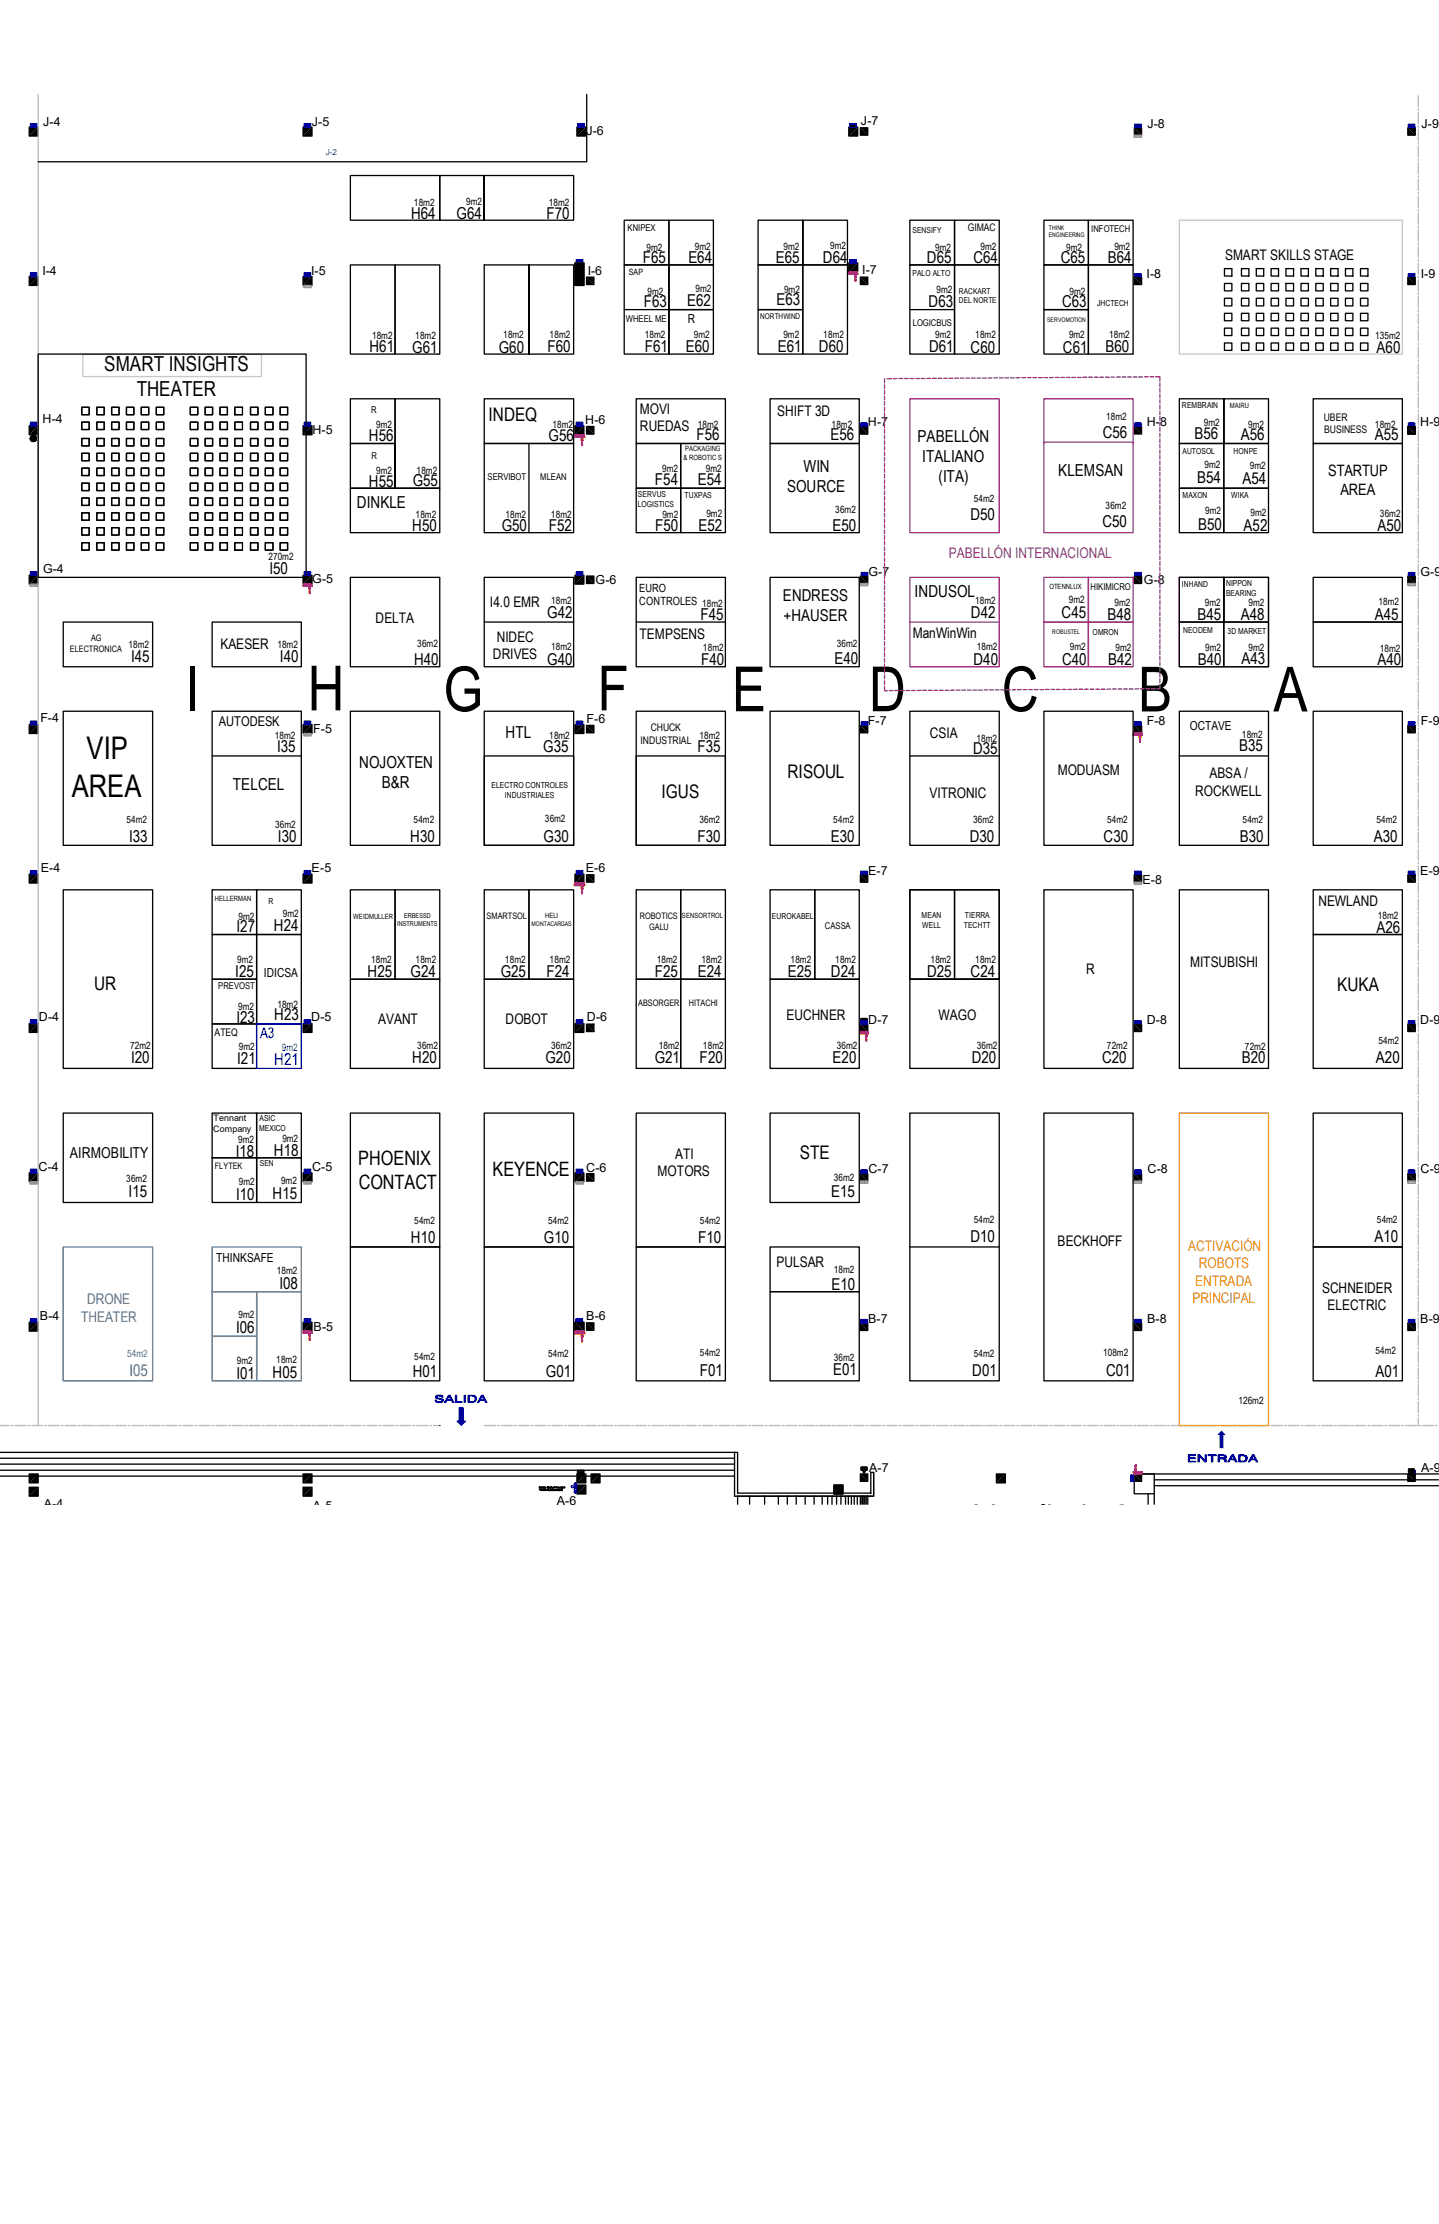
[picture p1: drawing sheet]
<svg xmlns="http://www.w3.org/2000/svg" width="279mm" height="432mm" viewBox="0 0 279 432" stroke-linecap="round" stroke-linejoin="round" font-family="sans-serif">
<defs><g id="words">
<g font-size="12.1">
<text x="36" y="137.9">I</text>
<text x="59.8" y="137.9">H</text>
<text x="116" y="137.9">F</text>
<text x="86.1" y="138.1">G</text>
<text x="142.1" y="138.1">E</text>
<text x="168.7" y="138.1">D</text>
<text x="194.5" y="138.1">C</text>
<text x="221" y="138.1">B</text>
<text x="247.2" y="138.1">A</text>
</g>
<g font-size="6.1">
<text x="16.8" y="147.4">VIP</text>
<text x="13.9" y="154.7">AREA</text>
<text x="189.2" y="296.5">Vestíbulo 3</text>
</g>
<g font-size="4">
<text x="20.2" y="72.1">SMART INSIGHTS</text>
<text x="26.5" y="76.9">THEATER</text>
</g>
<g font-size="3.8">
<text x="69.6" y="226.2">PHOENIX</text>
<text x="69.6" y="230.8">CONTACT</text>
<text x="95.6" y="228.3">KEYENCE</text>
</g>
<g font-size="3.6">
<text x="94.9" y="81.7">INDEQ</text>
<text x="128.5" y="155">IGUS</text>
<text x="152.9" y="151">RISOUL</text>
<text x="18.3" y="192.2">UR</text>
<text x="259.6" y="192.4">KUKA</text>
<text x="155.3" y="225">STE</text>
</g>
<g font-size="3.2">
<text x="79.8" y="42.5">H64</text>
<text x="88.7" y="42.5">G64</text>
<text x="106.1" y="42.5">F70</text>
<text x="124.8" y="51.1">F65</text>
<text x="133.7" y="51.1">E64</text>
<text x="150.6" y="51">E65</text>
<text x="159.8" y="51">D64</text>
<text x="180" y="51.1">D65</text>
<text x="189" y="51.1">C64</text>
<text x="206" y="51.1">C65</text>
<text x="215.1" y="51.1">B64</text>
<text x="125" y="59.6">F63</text>
<text x="133.4" y="59.5">E62</text>
<text x="150.8" y="59.3">E63</text>
<text x="180.3" y="59.7">D63</text>
<text x="206.2" y="59.7">C63</text>
<text x="71.7" y="68.4">H61</text>
<text x="80.1" y="68.5">G61</text>
<text x="96.9" y="68.5">G60</text>
<text x="106.3" y="68.4">F60</text>
<text x="125.2" y="68.4">F61</text>
<text x="133.1" y="68.4">E60</text>
<text x="151" y="68.3">E61</text>
<text x="159" y="68.3">D60</text>
<text x="180.4" y="68.4">D61</text>
<text x="188.5" y="68.5">C60</text>
<text x="206.4" y="68.5">C61</text>
<text x="214.6" y="68.4">B60</text>
<text x="267.3" y="68.5">A60</text>
<text x="71.6" y="85.7">H56</text>
<text x="106.5" y="85.6">G56</text>
<text x="135.3" y="85.5">F56</text>
<text x="161.2" y="85.5">E56</text>
<text x="178.1" y="85.9">PABELLÓN</text>
<text x="179" y="89.7">ITALIANO</text>
<text x="214.1" y="85">C56</text>
<text x="231.9" y="85.3">B56</text>
<text x="240.9" y="85.5">A56</text>
<text x="266.9" y="85.5">A55</text>
<text x="71.6" y="94.5">H55</text>
<text x="80.1" y="94.4">G55</text>
<text x="127.2" y="94.2">F54</text>
<text x="135.5" y="94.2">E54</text>
<text x="152.8" y="95.5">SOURCE</text>
<text x="156" y="91.7">WIN</text>
<text x="182.2" y="93.6">(ITA)</text>
<text x="205.5" y="92.4">KLEMSAN</text>
<text x="232.5" y="93.8">B54</text>
<text x="241.3" y="94">A54</text>
<text x="69.3" y="98.7">DINKLE</text>
<text x="188.4" y="100.9">D50</text>
<text x="80.1" y="103.1">H50</text>
<text x="97.4" y="103">G50</text>
<text x="106.6" y="103.1">F52</text>
<text x="127.2" y="103.1">F50</text>
<text x="135.6" y="103.1">E52</text>
<text x="161.6" y="103.1">E50</text>
<text x="214" y="102.3">C50</text>
<text x="232.7" y="102.8">B50</text>
<text x="241.5" y="103.1">A52</text>
<text x="267.5" y="103.1">A50</text>
<text x="52.3" y="111.5">I50</text>
<text x="152" y="116.8">ENDRESS</text>
<text x="177.6" y="115.9">INDUSOL</text>
<text x="106.3" y="120">G42</text>
<text x="136" y="120.3">F45</text>
<text x="152.1" y="120.6">+HAUSER</text>
<text x="188.5" y="120.1">D42</text>
<text x="206.1" y="120">C45</text>
<text x="215" y="120.4">B48</text>
<text x="232.5" y="120.3">B45</text>
<text x="240.9" y="120.4">A48</text>
<text x="266.9" y="120.4">A45</text>
<text x="25.4" y="128.5">I45</text>
<text x="54.4" y="128.5">I40</text>
<text x="80.4" y="129.1">H40</text>
<text x="106.3" y="129.1">G40</text>
<text x="136.1" y="129.1">F40</text>
<text x="162" y="129">E40</text>
<text x="189" y="129.1">D40</text>
<text x="206.2" y="129">C40</text>
<text x="215.1" y="129">B42</text>
<text x="232.6" y="129.1">B40</text>
<text x="241" y="128.9">A43</text>
<text x="267.5" y="129.1">A40</text>
<text x="98.1" y="143.3">HTL</text>
<text x="53.8" y="146">I35</text>
<text x="69.7" y="149.1">NOJOXTEN</text>
<text x="105.5" y="146.1">G35</text>
<text x="135.4" y="146">F35</text>
<text x="188.9" y="146.5">D35</text>
<text x="240.6" y="145.9">B35</text>
<text x="45.2" y="153.4">TELCEL</text>
<text x="74.1" y="153">B&amp;R</text>
<text x="25.1" y="163.4">I33</text>
<text x="54" y="163.4">I30</text>
<text x="79.7" y="163.4">H30</text>
<text x="105.5" y="163.4">G30</text>
<text x="135.4" y="163.4">F30</text>
<text x="161.3" y="163.4">E30</text>
<text x="188.3" y="163.5">D30</text>
<text x="214.3" y="163.4">C30</text>
<text x="240.7" y="163.4">B30</text>
<text x="266.7" y="163.4">A30</text>
<text x="45.9" y="181">I27</text>
<text x="53.2" y="180.8">H24</text>
<text x="267.2" y="181.1">A26</text>
<text x="45.7" y="189.7">I25</text>
<text x="71.4" y="189.7">H25</text>
<text x="79.7" y="189.8">G24</text>
<text x="97.2" y="189.8">G25</text>
<text x="106.1" y="189.7">F24</text>
<text x="127.1" y="189.7">F25</text>
<text x="135.5" y="189.7">E24</text>
<text x="153" y="189.7">E25</text>
<text x="161.3" y="189.7">D24</text>
<text x="180" y="189.7">D25</text>
<text x="188.5" y="189.8">C24</text>
<text x="45.9" y="198.5">I23</text>
<text x="53.3" y="198.1">H23</text>
<text x="25.4" y="206.4">I20</text>
<text x="46.1" y="206.7">I21</text>
<text x="80.1" y="206.4">H20</text>
<text x="105.9" y="206.5">G20</text>
<text x="127.1" y="206.5">G21</text>
<text x="135.8" y="206.4">F20</text>
<text x="161.7" y="206.4">E20</text>
<text x="188.7" y="206.4">D20</text>
<text x="214" y="206.5">C20</text>
<text x="241.1" y="206.4">B20</text>
<text x="267.2" y="206.4">A20</text>
<text x="45.8" y="224.6">I18</text>
<text x="53.2" y="224.5">H18</text>
<text x="25" y="232.3">I15</text>
<text x="45.8" y="232.9">I10</text>
<text x="52.9" y="232.7">H15</text>
<text x="161.4" y="232.4">E15</text>
<text x="79.8" y="241.4">H10</text>
<text x="105.6" y="241.4">G10</text>
<text x="135.6" y="241.3">F10</text>
<text x="188.4" y="241.1">D10</text>
<text x="266.9" y="241.1">A10</text>
<text x="54.3" y="250.3">I08</text>
<text x="161.4" y="250.4">E10</text>
<text x="45.8" y="258.8">I06</text>
<text x="45.9" y="267.7">I01</text>
<text x="52.9" y="267.6">H05</text>
<text x="80.1" y="267.3">H01</text>
<text x="106" y="267.4">G01</text>
<text x="135.9" y="267.2">F01</text>
<text x="161.8" y="267">E01</text>
<text x="188.8" y="267.1">D01</text>
<text x="214.8" y="267.1">C01</text>
<text x="267.1" y="267.4">A01</text>
</g>
<text font-size="3.2" fill="#00f" x="53.3" y="206.8">H21</text>
<text font-size="3.2" fill="#2776bb" x="25.1" y="267.1">I05</text>
<g font-size="3.1">
<text x="257.9" y="92.5">STARTUP</text>
<text x="260.3" y="96.1">AREA</text>
</g>
<text font-size="2.9" x="13.6" y="224.9">AIRMOBILITY</text>
<g font-size="2.8">
<text x="237.9" y="50.5">SMART SKILLS STAGE</text>
<text x="124.2" y="80.4">MOVI</text>
<text x="124.2" y="83.8">RUEDAS</text>
<text x="150.9" y="80.8">SHIFT 3D</text>
<text x="95.1" y="117.9">I4.0 EMR</text>
<text x="42.8" y="126">KAESER</text>
<text x="72.9" y="121">DELTA</text>
<text x="96.4" y="124.6">NIDEC</text>
<text x="124.2" y="124">TEMPSENS</text>
<text x="177.2" y="123.8">ManWinWin</text>
<text x="95.7" y="128">DRIVES</text>
<text x="180.6" y="143.3">CSIA</text>
<text x="180.5" y="154.9">VITRONIC</text>
<text x="205.4" y="150.5">MODUASM</text>
<text x="232" y="154.5">ROCKWELL</text>
<text x="234.8" y="151.1">ABSA /</text>
<text x="256" y="175.9">NEWLAND</text>
<text x="210.9" y="189.2">R</text>
<text x="231.1" y="187.7">MITSUBISHI</text>
<text x="73.4" y="198.8">AVANT</text>
<text x="98.2" y="198.8">DOBOT</text>
<text x="152.7" y="198.1">EUCHNER</text>
<text x="182.2" y="198">WAGO</text>
<text x="131.1" y="224.9">ATI</text>
<text x="127.7" y="228.3">MOTORS</text>
<text x="150.8" y="246">PULSAR</text>
<text x="205.4" y="242">BECKHOFF</text>
<text x="256.7" y="251">SCHNEIDER</text>
<text x="257.8" y="254.4">ELECTRIC</text>
</g>
<text font-size="2.8" fill="#93278f" x="184.2" y="108.4">PABELLÓN INTERNACIONAL</text>
<text font-size="2.8" fill="#00f" x="50.5" y="201.5">A3</text>
<g font-size="2.8" fill="#f8991e">
<text x="230.7" y="242.8">ACTIVACIÓN</text>
<text x="232.1" y="249.6">ENTRADA</text>
<text x="232.7" y="246.2">ROBOTS</text>
<text x="231.5" y="253">PRINCIPAL</text>
</g>
<g font-size="2.8" fill="#2776bb">
<text x="15.7" y="256.6">THEATER</text>
<text x="16.9" y="253.2">DRONE</text>
</g>
<text font-size="2.6" x="42.5" y="141">AUTODESK</text>
<g font-size="2.4">
<text x="8.4" y="24.4">J-4</text>
<text x="60.6" y="24.4">J-5</text>
<text x="113.9" y="26.1">J-6</text>
<text x="167.2" y="24.2">J-7</text>
<text x="222.8" y="24.9">J-8</text>
<text x="276" y="24.9">J-9</text>
<text x="8.2" y="53.5">I-4</text>
<text x="60.4" y="53.5">I-5</text>
<text x="114.1" y="53.3">I-6</text>
<text x="167.4" y="53.3">I-7</text>
<text x="222.6" y="54">I-8</text>
<text x="275.9" y="54">I-9</text>
<text x="133.5" y="62.7">R</text>
<text x="8.3" y="82.2">H-4</text>
<text x="113.6" y="82.4">H-6</text>
<text x="168.5" y="82.8">H-7</text>
<text x="222.7" y="82.7">H-8</text>
<text x="275.8" y="82.8">H-9</text>
<text x="60.7" y="84.3">H-5</text>
<text x="8.4" y="111.2">G-4</text>
<text x="60.6" y="113.3">G-5</text>
<text x="115.6" y="113.4">G-6</text>
<text x="168.6" y="111.8">G-7</text>
<text x="222.1" y="113.4">G-8</text>
<text x="275.8" y="111.8">G-9</text>
<text x="7.8" y="140.2">F-4</text>
<text x="60.8" y="142.3">F-5</text>
<text x="113.9" y="140.4">F-6</text>
<text x="168.5" y="140.8">F-7</text>
<text x="222.7" y="140.8">F-8</text>
<text x="231" y="141.8">OCTAVE</text>
<text x="275.9" y="140.8">F-9</text>
<text x="7.9" y="169.2">E-4</text>
<text x="60.5" y="169.2">E-5</text>
<text x="113.7" y="169.2">E-6</text>
<text x="168.6" y="169.8">E-7</text>
<text x="221.8" y="171.7">E-8</text>
<text x="275.8" y="169.8">E-9</text>
<text x="51.2" y="189.7">IDICSA</text>
<text x="7.5" y="198.2">D-4</text>
<text x="60.4" y="198.2">D-5</text>
<text x="113.9" y="198.3">D-6</text>
<text x="168.6" y="198.8">D-7</text>
<text x="222.7" y="198.8">D-8</text>
<text x="275.8" y="198.8">D-9</text>
<text x="7.5" y="227.3">C-4</text>
<text x="60.6" y="227.3">C-5</text>
<text x="113.8" y="227.5">C-6</text>
<text x="168.6" y="227.8">C-7</text>
<text x="222.8" y="227.8">C-8</text>
<text x="275.8" y="227.8">C-9</text>
<text x="42" y="245.1">THINKSAFE</text>
<text x="7.7" y="256.3">B-4</text>
<text x="113.8" y="256.4">B-6</text>
<text x="168.6" y="256.8">B-7</text>
<text x="222.7" y="256.8">B-8</text>
<text x="275.8" y="256.8">B-9</text>
<text x="60.9" y="258.5">B-5</text>
<text x="168.7" y="285.8">A-7</text>
<text x="275.9" y="285.8">A-9</text>
<text x="8.5" y="292.7">A-4</text>
<text x="60.7" y="293.2">A-5</text>
<text x="108.1" y="292.1">A-6</text>
</g>
<g font-size="2.2">
<text x="124.1" y="114.9">EURO</text>
<text x="124.1" y="117.6">CONTROLES</text>
</g>
<g font-size="2">
<text x="187.9" y="44.9">GIMAC</text>
<text x="257.1" y="81.7">UBER</text>
<text x="257.1" y="84.1">BUSINESS</text>
<text x="126.4" y="141.9">CHUCK</text>
<text x="124.4" y="144.4">INDUSTRIAL</text>
<text x="41.7" y="201.2">ATEQ</text>
</g>
<g font-size="1.9">
<text x="80.4" y="39.9">18m2</text>
<text x="90.5" y="39.9">9m2</text>
<text x="106.6" y="39.9">18m2</text>
<text x="125.5" y="48.7">9m2</text>
<text x="134.9" y="48.5">9m2</text>
<text x="152.1" y="48.5">9m2</text>
<text x="161.2" y="48.4">9m2</text>
<text x="181.6" y="48.6">9m2</text>
<text x="190.4" y="48.5">9m2</text>
<text x="207" y="48.7">9m2</text>
<text x="216.4" y="48.5">9m2</text>
<text x="125.7" y="57.4">9m2</text>
<text x="135" y="56.7">9m2</text>
<text x="152.2" y="56.9">9m2</text>
<text x="181.9" y="56.9">9m2</text>
<text x="207.6" y="57.3">9m2</text>
<text x="72.2" y="65.8">18m2</text>
<text x="80.6" y="65.8">18m2</text>
<text x="97.7" y="65.7">18m2</text>
<text x="106.7" y="65.7">18m2</text>
<text x="125.2" y="65.7">18m2</text>
<text x="134.7" y="65.7">9m2</text>
<text x="152.1" y="65.6">9m2</text>
<text x="159.9" y="65.6">18m2</text>
<text x="181.6" y="65.7">9m2</text>
<text x="189.4" y="65.7">18m2</text>
<text x="207.6" y="65.7">9m2</text>
<text x="215.4" y="65.7">18m2</text>
<text x="267" y="65.8">135m2</text>
<text x="73" y="83.1">9m2</text>
<text x="107.3" y="83.1">18m2</text>
<text x="135.5" y="83.1">18m2</text>
<text x="161.5" y="83.1">18m2</text>
<text x="214.8" y="81.5">18m2</text>
<text x="233.7" y="82.7">9m2</text>
<text x="242.4" y="83.1">9m2</text>
<text x="267" y="83.1">18m2</text>
<text x="73.1" y="92">9m2</text>
<text x="80.9" y="92">18m2</text>
<text x="128.6" y="91.6">9m2</text>
<text x="137" y="91.6">9m2</text>
<text x="233.9" y="90.8">9m2</text>
<text x="242.7" y="91.1">9m2</text>
<text x="80.7" y="100.6">18m2</text>
<text x="98.1" y="100.5">18m2</text>
<text x="107" y="100.5">18m2</text>
<text x="128.6" y="100.5">9m2</text>
<text x="137.2" y="100.4">9m2</text>
<text x="162.2" y="99.6">36m2</text>
<text x="189.1" y="97.5">54m2</text>
<text x="214.7" y="98.9">36m2</text>
<text x="234" y="99.9">9m2</text>
<text x="242.8" y="100.1">9m2</text>
<text x="267.9" y="100.3">36m2</text>
<text x="52.1" y="108.7">270m2</text>
<text x="107" y="117.2">18m2</text>
<text x="136.3" y="117.8">18m2</text>
<text x="189.3" y="117.3">18m2</text>
<text x="207.5" y="117.1">9m2</text>
<text x="216.4" y="117.6">9m2</text>
<text x="233.9" y="117.7">9m2</text>
<text x="242.4" y="117.7">9m2</text>
<text x="267.6" y="117.4">18m2</text>
<text x="24.9" y="125.8">18m2</text>
<text x="53.8" y="125.8">18m2</text>
<text x="81" y="125.6">36m2</text>
<text x="162.5" y="125.6">36m2</text>
<text x="107" y="126.3">18m2</text>
<text x="136.5" y="126.4">18m2</text>
<text x="189.7" y="126.2">18m2</text>
<text x="207.7" y="126.1">9m2</text>
<text x="216.6" y="126.4">9m2</text>
<text x="234" y="126.4">9m2</text>
<text x="242.4" y="126.3">9m2</text>
<text x="267.9" y="126.5">18m2</text>
<text x="53.3" y="143.4">18m2</text>
<text x="106.6" y="143.5">18m2</text>
<text x="135.8" y="143.6">18m2</text>
<text x="241.1" y="143.3">18m2</text>
<text x="189.6" y="144.1">18m2</text>
<text x="24.6" y="159.7">54m2</text>
<text x="53.4" y="160.8">36m2</text>
<text x="80.3" y="159.7">54m2</text>
<text x="105.8" y="159.7">36m2</text>
<text x="135.8" y="159.7">36m2</text>
<text x="161.8" y="159.7">54m2</text>
<text x="188.9" y="159.8">36m2</text>
<text x="215" y="159.7">54m2</text>
<text x="241.3" y="159.7">54m2</text>
<text x="267.3" y="159.7">54m2</text>
<text x="46.3" y="178.6">9m2</text>
<text x="54.9" y="178.1">9m2</text>
<text x="267.5" y="178.5">18m2</text>
<text x="46.1" y="187">9m2</text>
<text x="72.1" y="187">18m2</text>
<text x="80.7" y="187">18m2</text>
<text x="98" y="187">18m2</text>
<text x="106.7" y="187">18m2</text>
<text x="127.5" y="187">18m2</text>
<text x="136.2" y="187">18m2</text>
<text x="153.5" y="187">18m2</text>
<text x="162.2" y="187">18m2</text>
<text x="180.7" y="187">18m2</text>
<text x="189.4" y="187">18m2</text>
<text x="46.3" y="196.1">9m2</text>
<text x="53.8" y="195.7">18m2</text>
<text x="25.3" y="203.7">72m2</text>
<text x="46.4" y="203.9">9m2</text>
<text x="81" y="203.7">36m2</text>
<text x="107" y="203.7">36m2</text>
<text x="127.9" y="203.7">18m2</text>
<text x="136.5" y="203.7">18m2</text>
<text x="162.5" y="203.7">36m2</text>
<text x="189.7" y="203.7">36m2</text>
<text x="214.9" y="203.7">72m2</text>
<text x="241.7" y="203.8">72m2</text>
<text x="267.6" y="202.7">54m2</text>
<text x="46.3" y="222">9m2</text>
<text x="54.8" y="221.7">9m2</text>
<text x="24.5" y="229.4">36m2</text>
<text x="46.4" y="230">9m2</text>
<text x="54.6" y="229.9">9m2</text>
<text x="161.9" y="229.3">36m2</text>
<text x="80.4" y="237.7">54m2</text>
<text x="106.4" y="237.7">54m2</text>
<text x="135.9" y="237.6">54m2</text>
<text x="189.1" y="237.4">54m2</text>
<text x="267.3" y="237.4">54m2</text>
<text x="53.7" y="247.3">18m2</text>
<text x="161.9" y="247.2">18m2</text>
<text x="46.3" y="255.9">9m2</text>
<text x="106.4" y="263.4">54m2</text>
<text x="135.9" y="263.4">54m2</text>
<text x="189.1" y="263.4">54m2</text>
<text x="214.2" y="263.4">108m2</text>
<text x="267" y="263">54m2</text>
<text x="46" y="264.8">9m2</text>
<text x="53.6" y="264.7">18m2</text>
<text x="80.4" y="264.1">54m2</text>
<text x="161.9" y="264.2">36m2</text>
<text x="240.5" y="272.5">126m2</text>
</g>
<text font-size="1.9" fill="#00f" x="54.7" y="204">9m2</text>
<text font-size="1.9" fill="#2776bb" x="24.7" y="263.4">54m2</text>
<g font-size="1.8">
<text x="121.8" y="44.9">KNIPEX</text>
<text x="211.9" y="45.1">INFOTECH</text>
<text x="121.5" y="62.4">WHEEL ME</text>
<text x="177.2" y="63.3">LOGICBUS</text>
<text x="72.1" y="80.2">R</text>
<text x="72.1" y="89.1">R</text>
<text x="94.7" y="93.2">SERVIBOT</text>
<text x="104.9" y="93.1">MLEAN</text>
<text x="211.8" y="114.6">HIKIMICRO</text>
<text x="160.1" y="180.5">CASSA</text>
<text x="42.4" y="192.1">PREVOST</text>
</g>
<g font-size="1.7">
<text x="122.1" y="53.3">SAP</text>
<text x="17.7" y="124.5">AG</text>
<text x="13.5" y="126.6">ELECTRONICA</text>
<text x="94.5" y="178.5">SMARTSOL</text>
<text x="124.2" y="178.5">ROBOTICS</text>
<text x="126" y="180.6">GALU</text>
<text x="123.9" y="195.3">ABSORGER</text>
<text x="133.7" y="195.3">HITACHI</text>
<text x="41.4" y="219.7">Company</text>
<text x="41.4" y="217.6">Tennant</text>
<text x="41.7" y="227">FLYTEK</text>
</g>
<text font-size="1.6" fill="#00f" x="63.2" y="30.1">J-2</text>
<g font-size="1.6">
<text x="177.2" y="45.3">SENSIFY</text>
<text x="177.2" y="53.5">PALO ALTO</text>
<text x="186.2" y="57.1">RACKART</text>
<text x="186.2" y="58.9">DEL NORTE</text>
<text x="213" y="59.4">JHCTECH</text>
<text x="229.5" y="79.3">REMBRAIN</text>
<text x="229.6" y="88.1">AUTOSOL</text>
<text x="239.5" y="88.1">HONPE</text>
<text x="123.8" y="98.4">LOGISTICS</text>
<text x="123.9" y="96.5">SERVUS</text>
<text x="132.9" y="96.8">TUXPAS</text>
<text x="229.6" y="96.6">MAXON</text>
<text x="239.1" y="96.7">WIKA</text>
<text x="238" y="113.8">NIPPON</text>
<text x="229.5" y="114">INHAND</text>
<text x="238" y="115.7">BEARING</text>
<text x="212.1" y="123.4">OMRON</text>
<text x="229.7" y="123">NEODEM</text>
<text x="238.3" y="123">3D MARKET</text>
<text x="95.5" y="153.1">ELECTRO CONTROLES</text>
<text x="98" y="155">INDUSTRIALES</text>
<text x="52.2" y="175.6">R</text>
<text x="149.9" y="178.4">EUROKABEL</text>
<text x="178.9" y="178.3">MEAN</text>
<text x="187.3" y="178.3">TIERRA</text>
<text x="179.1" y="180.3">WELL</text>
<text x="187.2" y="180.3">TECHTT</text>
<text x="50.3" y="219.6">MEXICO</text>
<text x="50.4" y="217.7">ASIC</text>
<text x="50.4" y="226.4">SEN</text>
</g>
<text font-size="1.5" x="147.6" y="62">NORTHWIND</text>
<g font-size="1.4">
<text x="238.8" y="79.2">MAIRU</text>
<text x="132.7" y="89.2">&amp; ROBOTIC S</text>
<text x="133" y="87.5">PACKAGING</text>
<text x="203.7" y="114.4">OTENNLUX</text>
<text x="41.7" y="174.9">HELLERMAN</text>
<text x="68.6" y="178.5">WEIDMULLER</text>
<text x="105.8" y="178.3">HELI</text>
<text x="132.4" y="178.3">SENSORTROL</text>
</g>
<g font-size="1.3">
<text x="77.1" y="179.8">INSTRUMENTS</text>
<text x="78.4" y="178.2">ERBESSD</text>
</g>
<g font-size="1.2">
<text x="203.6" y="46.1">ENGINEERING</text>
<text x="203.7" y="44.7">THINK</text>
<text x="203.3" y="62.5">SERVOMOTION</text>
<text x="204.3" y="123.1">ROBUSTEL</text>
<text x="103.2" y="179.8">MONTACARGAS</text>
</g>
</g></defs>
<g fill="none" stroke="#000" stroke-width=".25">
<path d="M5.7 24.7h1.7v1.7h-1.7zM58.8 24.7h1.8v1.7h-1.8zM112 24.7h1.7v1.7h-1.7zM164.8 24.7h1.7v1.7h-1.7zM165.2 24.4h.8v.2h-.8zM167 24.8h1.5v1.4h-1.5zM273.3 24.8h1.5v1.4h-1.5zM5.7 53.7h1.7v1.7h-1.7zM58.8 53.7h1.8v1.7h-1.8zM111.6 51.1h1.8v4.3h-1.8zM113.9 53.8h1.4v1.4h-1.4zM164.8 51.1h1.7v1.7h-1.7z"/>
<path d="M167 53.8h1.5v1.4h-1.5zM220.2 53.8h1.5v1.4h-1.5zM273.3 53.8h1.5v1.4h-1.5zM5.7 82.7h1.7v1.7h-1.7zM5.9 85.2l.6-.6-.6 .6M6.3 85.7l.7-.7-.7 .7M6.7 84.6l-.7 .8 .8-.7M6.9 84.8l-.8 .8M7 85.4l-.3 .3M7 85.3l-.4 .4M58.8 82.7h1.8v1.7h-1.8zM111.6 82.7h1.8v1.7h-1.8z"/>
<path d="M113.9 82.8h1.4v1.5h-1.4zM167 82.8h1.5v1.5h-1.5zM273.3 82.8h1.5v1.5h-1.5zM5.7 111.7h1.7v1.7h-1.7zM58.8 111.7h1.8v1.7h-1.8zM111.6 111.7h1.8v1.7h-1.8zM113.9 111.8h1.4v1.5h-1.4zM167 111.8h1.5v1.5h-1.5zM220.2 111.8h1.5v1.5h-1.5zM273.3 111.8h1.5v1.5h-1.5zM5.7 140.7h1.7v1.7h-1.7zM58.8 140.7h1.8v1.7h-1.8z"/>
<path d="M111.6 140.7h1.8v1.7h-1.8zM113.9 140.8h1.4v1.5h-1.4zM167 140.8h1.5v1.5h-1.5zM220.2 140.8h1.5v1.5h-1.5zM273.3 140.8h1.5v1.5h-1.5zM5.7 169.7h1.7v1.7h-1.7zM58.8 169.7h1.8v1.7h-1.8zM111.6 169.7h1.8v1.7h-1.8zM113.9 169.8h1.4v1.5h-1.4zM167 169.8h1.5v1.5h-1.5zM220.2 169.8h1.5v1.5h-1.5zM273.3 169.8h1.5v1.5h-1.5z"/>
<path d="M5.7 198.7h1.7v1.7h-1.7zM41.2 190.1h8.6v8.7h-8.6zM58.8 198.7h1.8v1.7h-1.8zM111.6 198.7h1.8v1.7h-1.8zM113.9 198.8h1.4v1.5h-1.4zM115.3 198.8h.1M167 198.8h1.5v1.5h-1.5zM167.2 197.7h1.1v.6h-1.1zM167.2 197.8h1.1v.4h-1.1zM167.3 197.8v.4M167.4 197.8v.4M167.5 197.8v.4"/>
<path d="M167.6 197.8v.4M167.7 197.8l-.1 .4M167.7 197.8v.4M167.7 198.7h.1M167.8 197.8v.4M167.9 197.8v.4M168 197.8v.4M168.1 197.8v.4M168.2 197.8v.4M168.3 197.8v.4M220.2 198.8h1.5v1.5h-1.5zM273.3 198.8h1.5v1.5h-1.5z"/>
<path d="M113.9 200.3h.1M115.3 200.3h.1M5.7 227.7h1.7v1.7h-1.7zM58.8 227.7h1.8v1.7h-1.8zM111.6 227.7h1.8v1.7h-1.8zM113.9 227.9h1.4v1.4h-1.4zM167 227.9h1.5v1.4h-1.5zM167.8 229.6h.1M220.2 227.9h1.5v1.4h-1.5zM273.3 227.9h1.5v1.4h-1.5zM5.7 256.7h1.7v1.7h-1.7zM58.8 256.7h1.8v1.7h-1.8z"/>
<path d="M111.6 256.7h1.8v1.7h-1.8zM113.9 256.8h1.4v1.5h-1.4zM167 256.9h1.5v1.4h-1.5zM220.2 256.9h1.5v1.4h-1.5zM220.3 256.3h1.2M273.3 256.9h1.5v1.4h-1.5zM0 282h142.6M0 283.1h142.6M0 284.3h142.6M0 285.5h142.6M0 286.6h142.6M5.7 286.2h1.7v1.7h-1.7z"/>
<path d="M5.7 288.8h1.7v1.7h-1.7zM58.8 286.2h1.8v1.7h-1.8zM58.8 288.8h1.8v1.7h-1.8zM112 286.2h1.7v1.7h-1.7zM112 288.3h1.7v1.8h-1.7zM112.1 285.6h1.2v.6h-1.2zM112.1 285.5l1.2 .1zM112.1 285.5v.7h1.2v-.6M112.1 285.6h1.3M112.3 285.9h.9v.2h-.9zM114.8 286.2h1.7v1.7h-1.7zM142.6 282h.6v7.9h25.9v-4h.5"/>
<path d="M142.6 282v8.5h18.9v1.6M145.5 290.5v1.6M148.5 290.5v1.6M151.1 290.5v1.6M152.9 290.5v1.6M154.6 290.5v1.6M156.3 290.5v1.6M158.1 290.5v1.6M159.6 290.5v1.6M160.7 290.5v1.6M161.9 288.3h1.8v1.8h-1.8zM162.4 290.5v1.6"/>
<path d="M163.3 290.5v1.6M164.2 290.5v1.6M164.7 290.5v1.6M165.3 290.5v1.6M165.9 290.5v1.6M166.5 290.5v1.6M167 290.5v1.6M167 286.2h1.5v1.4h-1.5zM167.2 284.9h1.2v.6h-1.2zM167.3 284.9v.5M167.3 284.9h1v.5h-1zM167.3 285.4h.1"/>
<path d="M167.3 290.5v1.6M167.4 284.9v.4M167.5 284.9v.5M167.5 284.9v.4M167.6 284.9v.5M167.6 284.9v.4M167.6 290.5v1.6M167.7 284.9l-.1 .5M167.7 284.9v.5M167.8 284.9v.4M167.8 285.8h.1M167.8 284.9v.5"/>
<path d="M167.9 284.9v.4M167.9 284.9v.5h-.5M167.9 290.5v1.6M168 284.9v.5h.3v-.5M168.1 284.9v.4M168.1 284.9v.5M168.2 284.9v.5M168.2 290.5v1.6M168.2 284.9v.4M168.5 290.5v1.6M169.6 285.9v4.6h-8M169.6 285.9v4.6h-26.4v1.6"/>
<path d="M193.5 286.2h1.7v1.7h-1.7zM220.2 286.2h3.9v3.8h-3.9zM220.2 286.2h1.5v1.4h-1.5zM220.2 286.2h59.1M222.9 290v2.1M224.1 288.5h55.2M224.1 287.3h55.2M224.1 290v2.1M273.3 286.2h1.5v1.4h-1.5zM273.5 285.2h1.1v.6h-1.1zM273.5 285.3h1.1v.5h-1.1zM273.6 285.3v.5"/>
<path d="M273.6 285.2v.1M273.6 285.8v-.5h.2v.5M273.7 285.3v.1M273.7 285.5v.3M273.7 285.3v.5M273.8 285.3v.1M273.8 285.5v.3M273.9 285.8v-.5h.5v.5M274 285.3v.1M274 285.5v.3M274 285.3v.5M274.1 285.3v.1"/>
<path d="M274.1 285.5v.3M274.1 285.3v.5M274.2 285.3v.1M274.2 285.5v.3M274.2 285.3v.5M274.3 285.3v.5M274.3 285.3v.1M274.3 285.5v.3M274.4 285.3h.2v.5M274.4 285.3v.1M274.4 285.5v.3M274.5 285.3v.5"/>
<path d="M274.5 285.3v.1M274.5 285.5v.3"/>
<circle cx="6.5" cy="85.1" r=".59"/>
<circle cx="6.5" cy="85.1" r=".55"/>
<circle cx="167.8" cy="198.6" r=".22"/>
<circle cx="167.8" cy="285.7" r=".22"/>
</g>
<g fill="#000">
<path d="M5.7 24.7h1.7l-1.7 1.7zM5.7 26.4l1.7-1.7v1.7zM58.8 24.7h1.8l-1.8 1.7zM58.8 26.4l1.8-1.7v1.7zM112 24.7h1.7l-1.7 1.7zM113.7 24.7v1.7h-1.7zM164.8 24.7h1.7l-1.7 1.7zM164.8 26.4l1.7-1.7v1.7zM167 24.8l1.5 1.4h-1.5zM167 24.8h1.5v1.4zM220.2 24.8l1.5 1.4h-1.5zM220.2 24.8h1.5v1.4z"/>
<path d="M273.3 24.8l1.5 1.4h-1.5zM273.3 24.8h1.5v1.4zM5.7 53.7h1.7l-1.7 1.7zM5.7 55.4l1.7-1.7v1.7zM58.8 53.7h1.8l-1.8 1.7zM58.8 55.4l1.8-1.7v1.7zM111.6 51.1h1.8l-1.8 4.3zM113.4 51.1v4.3h-1.8zM113.9 53.8l1.4 1.4h-1.4zM113.9 53.8h1.4v1.4zM164.8 51.1h1.7l-1.7 1.7zM164.8 52.8l1.7-1.7v1.7z"/>
<path d="M167 53.8l1.5 1.4h-1.5zM167 53.8h1.5v1.4zM220.2 53.8l1.5 1.4h-1.5zM220.2 53.8h1.5v1.4zM273.3 53.8l1.5 1.4h-1.5zM273.3 53.8h1.5v1.4zM5.7 82.7h1.7l-1.7 1.7zM5.7 84.4l1.7-1.7v1.7zM58.8 82.7h1.8l-1.8 1.7zM58.8 84.4l1.8-1.7v1.7zM111.6 82.7h1.8l-1.8 1.7zM111.6 84.4l1.8-1.7v1.7z"/>
<path d="M113.9 82.8l1.4 1.5h-1.4zM113.9 82.8h1.4v1.5zM167 82.8l1.5 1.5h-1.5zM167 82.8h1.5v1.5zM220.2 82.8l1.5 1.5h-1.5zM220.2 82.8h1.5v1.5zM273.3 82.8l1.5 1.5h-1.5zM273.3 82.8h1.5v1.5zM5.7 111.7h1.7l-1.7 1.7zM5.7 113.4l1.7-1.7v1.7zM58.8 111.7h1.8l-1.8 1.7zM58.8 113.4l1.8-1.7v1.7z"/>
<path d="M111.6 111.7h1.8l-1.8 1.7zM111.6 113.4l1.8-1.7v1.7zM113.9 111.8l1.4 1.5h-1.4zM113.9 111.8h1.4v1.5zM167 111.8l1.5 1.5h-1.5zM167 111.8h1.5v1.5zM220.2 111.8l1.5 1.5h-1.5zM220.2 111.8h1.5v1.5zM273.3 111.8l1.5 1.5h-1.5zM273.3 111.8h1.5v1.5zM5.7 140.7h1.7l-1.7 1.7zM5.7 142.4l1.7-1.7v1.7z"/>
<path d="M58.8 140.7h1.8l-1.8 1.7zM58.8 142.4l1.8-1.7v1.7zM111.6 140.7h1.8l-1.8 1.7zM111.6 142.4l1.8-1.7v1.7zM113.9 140.8l1.4 1.5h-1.4zM113.9 140.8h1.4v1.5zM167 140.8l1.5 1.5h-1.5zM167 140.8h1.5v1.5zM220.2 140.8l1.5 1.5h-1.5zM220.2 140.8h1.5v1.5zM273.3 140.8l1.5 1.5h-1.5zM273.3 140.8h1.5v1.5z"/>
<path d="M5.7 169.7h1.7l-1.7 1.8zM5.7 171.4l1.7-1.7v1.7zM58.8 169.7h1.8l-1.8 1.8zM58.8 171.4l1.8-1.7v1.7zM111.6 169.7h1.8l-1.8 1.8zM111.6 171.4l1.8-1.7v1.7zM113.9 169.8l1.4 1.5h-1.4zM113.9 169.8h1.4v1.5zM167 169.8l1.5 1.5h-1.5zM167 169.8h1.5v1.5zM220.2 169.8l1.5 1.5h-1.5zM220.2 169.8h1.5v1.5z"/>
<path d="M273.3 169.8l1.5 1.5h-1.5zM273.3 169.8h1.5v1.5zM5.7 198.7h1.7l-1.7 1.7zM58.8 198.7h1.8l-1.8 1.7zM111.6 198.7h1.8l-1.8 1.7zM113.9 198.8l1.4 1.5h-1.4zM113.9 198.8h1.4v1.5zM167 198.8l1.5 1.5h-1.5zM167 198.8h1.5v1.5zM167.2 197.7l1.1 .1zM167.2 197.8v.4zM167.2 198.2l1.1 .1z"/>
<path d="M167.6 198.5h.3zM167.6 198.5h.4zM167.6 198.5l.4 .1zM167.6 198.6h.4zM167.6 198.6l.3 .1zM167.6 198.7h.3zM167.6 198.7h.1zM167.6 198.7h.2zM167.6 198.4h.3zM167.6 198.4l.3 .1zM167.6 198.7l.1 .1zM167.6 198.8h.1z"/>
<path d="M167.6 198.8h.2zM167.6 198.8h.3zM167.7 198.4h.2zM167.7 198.8h.1zM167.7 198.8h.2zM167.7 198.4h.1zM167.8 198.7h.1zM167.8 198.7l.1 .1zM167.8 198.8h.1zM168.3 197.8v.4zM220.2 198.8l1.5 1.5h-1.5zM220.2 198.8h1.5v1.5z"/>
<path d="M273.3 198.8l1.5 1.5h-1.5zM273.3 198.8h1.5v1.5zM5.7 200.4l1.7-1.7v1.7zM58.8 200.4l1.8-1.7v1.7zM111.6 200.4l1.8-1.7v1.7zM5.7 227.7h1.7l-1.7 1.7zM5.7 229.4l1.7-1.7v1.7zM58.8 227.7h1.8l-1.8 1.7zM58.8 229.4l1.8-1.7v1.7zM111.6 227.7h1.8l-1.8 1.7zM111.6 229.4l1.8-1.7v1.7zM113.9 227.9l1.4 1.4h-1.4z"/>
<path d="M113.9 227.9h1.4v1.4zM167 227.9l1.5 1.4h-1.5zM167 227.9h1.5v1.4zM220.2 227.9l1.5 1.4h-1.5zM220.2 227.9h1.5v1.4zM273.3 227.9l1.5 1.4h-1.5zM273.3 227.9h1.5v1.4zM5.7 256.7h1.7l-1.7 1.7zM5.7 258.4l1.7-1.7v1.7zM58.8 256.7h1.8l-1.8 1.7zM58.8 258.4l1.8-1.7v1.7zM111.6 256.7l1.8 1.7h-1.8z"/>
<path d="M111.6 256.7h1.8v1.7zM113.9 256.8l1.4 1.5h-1.4zM113.9 256.8h1.4v1.5zM167 256.9l1.5 1.4h-1.5zM167 256.9h1.5v1.4zM220.2 256.9l1.5 1.4h-1.5zM220.2 256.9h1.5v1.4zM273.3 256.9l1.5 1.4h-1.5zM273.3 256.9h1.5v1.4zM5.7 286.2h1.7l-1.7 1.7zM5.7 287.9l1.7-1.7v1.7zM5.7 288.8h1.7l-1.7 1.7z"/>
<path d="M5.7 290.5l1.7-1.7v1.7zM58.8 286.2h1.8l-1.8 1.7zM58.8 287.9l1.8-1.7v1.7zM58.8 288.8h1.8l-1.8 1.7zM58.8 290.5l1.8-1.7v1.7zM112 286.2h1.7l-1.7 1.7zM112 287.9l1.7-1.7v1.7zM112 288.3h1.7l-1.7 1.8zM112 290.1l1.7-1.8v1.8zM114.8 286.2h1.7l-1.7 1.7zM114.8 287.9l1.7-1.7v1.7zM161.9 288.3h1.8l-1.8 1.8z"/>
<path d="M161.9 290.1l1.8-1.8v1.8zM167 286.2l1.5 1.4h-1.5zM167 286.2h1.5v1.4zM167.2 284.9h1.2zM167.2 284.9l.1 .5zM167.2 285.4l1.2 .1zM167.6 285.6h.4zM167.6 285.6l.4 .1zM167.6 285.7h.4zM167.6 285.7l.4 .1zM167.6 285.8h.4zM167.6 285.8h.3z"/>
<path d="M167.6 285.8h.2zM167.6 285.8h.1zM167.6 285.5l.3 .1zM167.6 285.6h.3zM167.6 285.8l.1 .1zM167.6 285.9h.1zM167.6 285.5h.3zM167.6 285.9h.2zM167.6 285.9h.3zM167.7 285.5h.2zM167.7 285.9h.1zM167.7 285.9h.2z"/>
<path d="M167.7 285.5h.1zM167.8 285.8h.1zM167.8 285.8l.1 .1zM167.8 285.9h.1zM168.3 284.9l.1 .5zM193.5 286.2h1.7l-1.7 1.7zM193.5 287.9l1.7-1.7v1.7zM220.2 286.2l1.5 1.4h-1.5zM220.2 286.2h1.5v1.4zM273.3 286.2l1.5 1.4h-1.5zM273.3 286.2h1.5v1.4zM273.5 285.2l1.1 .1z"/>
<path d="M273.5 285.3v.4zM273.5 285.8h1.1zM274.6 285.3v.4z"/>
</g>
<path d="M220.2 24.8h1.5v1.4h-1.5zM220.2 82.8h1.5v1.5h-1.5z" fill="none" stroke="#723900" stroke-width=".25"/>
<g fill="none" stroke="#00f" stroke-width=".25">
<path d="M5.9 24.1v.6h1.2v-.6M5.9 24.1h1.2v.6h-1.2zM5.9 24h1.2zM5.9 24h1.2M6 24v.1M6.1 24.4h.9v.2h-.9zM7.2 24.1h.1M59.1 24.1h1.2v.6h-1.2zM59.1 24h1.2zM59.2 24.4h.9v.2h-.9zM60.3 24h-1.2v.7h1.2v-.6M60.3 24.1h.1"/>
<path d="M112.2 24.1v.6h1.2v-.6M112.2 24.1h1.2v.6h-1.2zM112.2 24h1.2zM112.2 24h1.2M112.3 24v.1M112.4 24.4h.8v.2h-.8zM113.5 24.1h.1M165 24.1h1.2v.6h-1.2zM165 24h1.2zM166.2 24h-1.2v.7h1.2v-.6M166.2 24.1h.1M220.3 24.3v.5h1.2l.1-.5"/>
<path d="M220.3 24.3h1.2v.5h-1.2zM220.3 24.1l1.2 .1zM220.5 24.6h.9v.2h-.9zM221.5 24.2l-1.2-.1v.2M273.5 24.3h1.2v.5h-1.2zM273.5 24.1l1.2 .1zM273.5 24.2h1.2M273.5 24.3v.5h1.2v-.5M273.5 24.2v.1M273.6 24.6h.9v.2h-.9zM274.7 24.3h.1M5.9 53.1v.6h1.2v-.6"/>
<path d="M5.9 53.1h1.2v.6h-1.2zM5.9 53l1.2 .1zM5.9 53.1h1.3M6 53v.1M6.1 53.4h.9v.2h-.9zM59.1 53v.7h1.2v-.6M59.1 53.1h1.2v.6h-1.2zM59.1 53l1.2 .1zM59.1 53.1h1.2M59.2 53.4h.9v.2h-.9zM111.9 50.5h1.2v.6h-1.2zM111.9 50.4l1.2 .1z"/>
<path d="M112.1 50.8h.8v.2h-.8zM113.2 50.5l-1.3-.1v.7h1.2v-.6M165 50.5h1.2v.6h-1.2zM165 50.4l1.2 .1zM165.2 50.8h.8v.2h-.8zM166.2 50.5l-1.2-.1v.7h1.2v-.6M220.3 53.3v.5h1.2l.1-.5M220.3 53.3h1.2v.5h-1.2zM220.3 53.2h1.2zM220.5 53.6h.9v.2h-.9zM221.5 53.2h-1.2v.1M273.5 53.3h1.2v.5h-1.2z"/>
<path d="M273.5 53.2h1.2zM273.5 53.2h1.2M273.5 53.3v.5h1.2v-.5M273.5 53.2v.1M273.6 53.6h.9v.2h-.9zM274.7 53.3h.1M5.9 82.1v.6h1.2l.1-.6M5.9 82.1h1.2v.6h-1.2zM5.9 82l1.2 .1zM5.9 82.1h1.2M6 82.1v.1M6.1 82.4h.9v.2h-.9z"/>
<path d="M59.1 82.1v.6h1.2v-.6M59.1 82.1h1.2v.6h-1.2zM59.1 82l1.2 .1zM59.2 82.4h.9v.2h-.9zM60.3 82.1l-1.2-.1v.2M111.9 82.1h1.2v.6h-1.2zM111.9 82l1.2 .1zM111.9 82.1v.6h1.2l.1-.6M112.1 82.4h.8v.2h-.8zM113.1 82.1l-1.2-.1v.2M167.1 82.3h1.2v.5h-1.2zM167.1 82.2h1.2z"/>
<path d="M167.1 82.2h1.2M167.2 82.2v.1M167.3 82.5h.8v.3h-.8zM168.4 82.3l-.1 .5h-1.2v-.5M220.3 82.3h1.2v.5h-1.2zM220.3 82.2h1.2zM220.5 82.5h.9v.3h-.9zM221.5 82.2h-1.2v.6h1.2l.1-.5M273.5 82.3h1.2v.5h-1.2zM273.5 82.2h1.2zM273.5 82.2h1.2M273.5 82.3v.5h1.2v-.5"/>
<path d="M273.5 82.2v.1M273.6 82.5h.9v.3h-.9zM274.7 82.3h.1M5.9 111.1v.6h1.2l.1-.6M5.9 111.1h1.2v.6h-1.2zM5.9 111l1.2 .1zM5.9 111.1h1.2M6 111.1v.1M6.1 111.4h.9v.2h-.9zM59.1 111.1v.6h1.2v-.6M59.1 111.1h1.2v.6h-1.2zM59.1 111l1.2 .1z"/>
<path d="M59.2 111.4h.9v.2h-.9zM60.3 111.1l-1.2-.1v.2M111.9 111.1h1.2v.6h-1.2zM111.9 111l1.2 .1zM111.9 111.1v.6h1.2l.1-.6M112.1 111.4h.8v.2h-.8zM113.1 111.1l-1.2-.1v.2M167.3 111.3h1.1v.5h-1.1zM167.3 111.2h1.1zM167.4 111.5h.9v.3h-.9zM168.4 111.2h-1.1v.6h1.1v-.5M168.5 111.3h.1"/>
<path d="M220.3 111.3h1.2v.5h-1.2zM220.3 111.2h1.2zM220.5 111.5h.9v.3h-.9zM221.5 111.2h-1.2v.6h1.2v-.5M221.5 111.3h.1M273.5 111.3h1.2v.5h-1.2zM273.5 111.2h1.2zM273.5 111.2h1.2M273.5 111.3v.5h1.2v-.5M273.5 111.2v.1M273.6 111.5h.9v.3h-.9zM274.7 111.3h.1"/>
<path d="M5.9 140.2v.5h1.2v-.5M5.9 140.2h1.2v.5h-1.2zM5.9 140l1.2 .1zM5.9 140.1h1.2M6 140.1v.1M6.1 140.4h.9v.2h-.9zM7.2 140.1h.1M59.1 140.2h1.2v.5h-1.2zM59.1 140l1.2 .1zM59.2 140.4h.9v.2h-.9zM60.3 140.1l-1.2-.1v.7h1.2v-.5M60.3 140.1h.1"/>
<path d="M111.9 140.2h1.2v.5h-1.2zM111.9 140l1.2 .1zM112.1 140.4h.8v.2h-.8zM113.1 140.1l-1.2-.1v.7h1.2v-.5M113.1 140.1h.1M167.3 140.2v.6h1.1v-.5M167.3 140.3h1.1v.5h-1.1zM167.3 140.2l1.1 .1zM167.3 140.3h1.1M167.4 140.5h.9v.3h-.9zM168.5 140.3h.1M220.3 140.2v.6h1.2v-.5"/>
<path d="M220.3 140.3h1.2v.5h-1.2zM220.3 140.2l1.2 .1zM220.3 140.3h1.3M220.5 140.5h.9v.3h-.9zM273.5 140.3h1.2v.5h-1.2zM273.5 140.2l1.2 .1zM273.5 140.3h1.2M273.5 140.3v.5h1.2v-.5M273.5 140.2v.1M273.6 140.5h.9v.3h-.9zM274.7 140.3h.1M5.9 169.2v.5h1.2v-.5"/>
<path d="M5.9 169.2h1.2v.5h-1.2zM5.9 169l1.2 .1zM5.9 169.1h1.2M6 169.1v.1M6.1 169.4h.9v.2h-.9zM7.2 169.1h.1M59.1 169.2h1.2v.5h-1.2zM59.1 169l1.2 .1zM59.2 169.4h.9v.2h-.9zM60.3 169.1l-1.2-.1v.7h1.2v-.5M60.3 169.1h.1M111.9 169.2h1.2v.5h-1.2z"/>
<path d="M111.9 169l1.2 .1zM112.1 169.4h.8v.2h-.8zM113.1 169.1l-1.2-.1v.7h1.2v-.5M113.1 169.1h.1M167.2 169.3h1.2v.5h-1.2zM167.2 169.2h1.2zM167.2 169.2h1.2M167.2 169.3v.5h1.2v-.5M167.2 169.2v.1M167.3 169.6h.9v.2h-.9zM168.4 169.3h.1M220.3 169.3h1.2v.5h-1.2z"/>
<path d="M220.3 169.2h1.2zM220.5 169.6h.9v.2h-.9zM221.5 169.2h-1.2v.6h1.2l.1-.5M273.5 169.3h1.2v.5h-1.2zM273.5 169.2h1.2zM273.5 169.2h1.2M273.5 169.3v.5h1.2v-.5M273.5 169.2v.1M273.6 169.6h.9v.2h-.9zM274.7 169.3h.1M5.9 198.2h1.2v.5h-1.2zM5.9 198l1.2 .1z"/>
<path d="M5.9 198h1.2v.7h-1.2zM6 198.1v.1M6.1 198.4h.9v.3h-.9zM7.2 198.1h.1M59.1 198.2v.5h1.2v-.5M59.1 198.1v.1M59.1 198.2h1.2v.5h-1.2zM59.1 198l1.2 .1zM59.1 198.1h1.2M59.2 198.4h.9v.3h-.9zM60.3 198.1h.1M111.9 198.2h1.2v.5h-1.2z"/>
<path d="M111.9 198l1.2 .1zM111.9 198.1h1.2M111.9 198.2v.5h1.2v-.5M111.9 198.1v.1M112.1 198.4h.8v.3h-.8zM113.1 198.1h.1M220.3 198.3h1.2v.5h-1.2zM220.3 198.2h1.2zM220.5 198.6h.9v.2h-.9zM221.5 198.2h-1.2v.6h1.2v-.5M221.5 198.3h.1M273.5 198.3h1.2v.5h-1.2z"/>
<path d="M273.5 198.2h1.2zM273.6 198.6h.9v.2h-.9zM274.7 198.2h-1.2v.6h1.2v-.5M274.7 198.3h.1M5.9 227.2v.5h1.2l.1-.5M5.9 227.2h1.2v.5h-1.2zM5.9 227l1.2 .1zM5.9 227.1h1.2M6 227.1v.1M6.1 227.5h.9v.2h-.9zM59.1 227.2v.5h1.2v-.5M59.1 227.2h1.2v.5h-1.2z"/>
<path d="M59.1 227l1.2 .1zM59.2 227.5h.9v.2h-.9zM60.3 227.1l-1.2-.1v.2M111.9 227.2h1.2v.5h-1.2zM111.9 227l1.2 .1zM111.9 227.2v.5h1.2l.1-.5M112.1 227.5h.8v.2h-.8zM113.1 227.1l-1.2-.1v.2M167.2 227.3h1.2v.6h-1.2zM167.2 227.2h1.2zM167.2 227.2h1.2M167.2 227.3v.6h1.2v-.6"/>
<path d="M167.2 227.2v.1M167.3 227.6h.9v.2h-.9zM168.4 227.3h.1M273.5 227.3h1.2v.6h-1.2zM273.5 227.2h1.2zM273.6 227.6h.9v.2h-.9zM274.7 227.3l-1.2-.1v.7h1.2v-.6M5.9 256.2v.5h1.2v-.5M5.9 256.2h1.2v.5h-1.2zM5.9 256.1h1.2zM5.9 256.1h1.2M6 256.1v.1"/>
<path d="M6.1 256.5h.9v.2h-.9zM7.2 256.2h.1M59.1 256.2h1.2v.5h-1.2zM59.1 256.1h1.2zM59.2 256.5h.9v.2h-.9zM60.3 256.1h-1.2v.6h1.2v-.5M60.3 256.2h.1M111.8 256.2h1.2v.5h-1.2zM111.8 256.1h1.2zM112 256.5h.9v.2h-.9zM113 256.1h-1.2v.6h1.2v-.5M113 256.2h.1"/>
<path d="M167.3 256.6h.9v.2h-.9zM168.4 256.3h.1M220.3 256.2v.7h1.2v-.6M220.3 256.3h1.2v.6h-1.2zM220.3 256.2l1.2 .1zM220.5 256.6h.9v.2h-.9zM221.5 256.3h.1M273.5 256.3h1.2v.6h-1.2zM273.5 256.2l1.2 .1zM273.5 256.3h1.2M273.5 256.2v.7h1.2v-.6M273.6 256.6h.9v.2h-.9z"/>
<path d="M219.5 286.4l.1 1.2zM219.6 287.6l-.1-1.2h.7v1.2h-.5M219.6 287.7h.1M219.7 286.4h.5v1.2h-.5zM219.9 286.6h.2v.8h-.2zM273.6 285.6h1.1v.6h-1.1zM273.6 285.5l1.1 .1zM273.6 285.6h1.1M273.6 285.6v.6h1.1v-.6M273.7 285.9h.9v.2h-.9zM274.8 285.6h.1"/>
</g>
<g fill="none" stroke="#bababa" stroke-width=".25">
<path d="M7.4 18.3v258.5M275.4 18.6v2.1M275.4 21.1v.4M275.4 21.8v2.2M275.4 24.4v.3M275.4 25.1v2.2M275.4 27.6v.4M275.4 28.3v2.2M275.4 30.9v.3M275.4 31.6v2.1M275.4 34.1v.4M275.4 34.8v2.2"/>
<path d="M275.4 37.4v.3M275.4 38.1v2.2M275.4 40.6v.4M275.4 41.4v2.1M275.4 43.9v.3M275.4 44.6v2.2M275.4 47.1v.4M275.4 47.8v2.2M275.4 50.4v.3M275.4 51.1v2.2M275.4 53.6v.4M275.4 54.4v2.1"/>
<path d="M275.4 56.9v.3M275.4 57.6v2.2M275.4 60.1v.4M275.4 60.8v2.2M275.4 63.4v.4M275.4 64.1v2.2M275.4 66.6v.4M275.4 67.4v2.1M275.4 69.9v.3M275.4 70.6v2.2M275.4 73.1v.4M275.4 73.8v2.2"/>
<path d="M275.4 76.4v.4M275.4 77.1v2.1M275.4 79.6v.4M275.4 80.3v2.2M275.4 82.9v.3M275.4 83.6v2.2M275.4 86.1v.4M275.4 86.8v2.2M275.4 89.4v.3M275.4 90.1v2.1M275.4 92.6v.4M275.4 93.3v2.2"/>
<path d="M275.4 95.9v.3M275.4 96.6v2.2M275.4 99.1v.4M275.4 99.9v2.1M275.4 102.4v.3M275.4 103.1v2.2M275.4 105.6v.4M275.4 106.3v2.2M275.4 108.9v.3M275.4 109.6v2.2M275.4 112.1v.4M275.4 112.9v2.1"/>
<path d="M275.4 115.4v.3M275.4 116.1v2.2M275.4 118.6v.4M275.4 119.3v2.2M275.4 121.9v.4M275.4 122.6v2.2M275.4 125.1v.4M275.4 125.9v2.1M275.4 128.4v.3M275.4 129.1v2.2M275.4 131.6v.4M275.4 132.3v2.2"/>
<path d="M275.4 134.9v.4M275.4 135.6v2.2M275.4 138.1v.4M275.4 138.9v2.1M275.4 141.4v.3M275.4 142.1v2.2M275.4 144.6v.4M275.4 145.4v2.1M275.4 147.9v.4M275.4 148.6v2.1M275.4 151.1v.4M275.4 151.8v2.2"/>
<path d="M275.4 154.4v.3M275.4 155.1v2.2M275.4 157.6v.4M275.4 158.4v2.1M275.4 160.9v.3M275.4 161.6v2.2M275.4 164.1v.4M275.4 164.8v2.2M275.4 167.4v.3M275.4 168.1v2.2M275.4 170.6v.4M275.4 171.4v2.1"/>
<path d="M275.4 173.9v.3M275.4 174.6v2.2M275.4 177.1v.4M275.4 177.8v2.2M275.4 180.4v.4M275.4 181.1v2.2M275.4 183.6v.4M275.4 184.4v2.1M275.4 186.9v.3M275.4 187.6v2.2M275.4 190.1v.4M275.4 190.8v2.2"/>
<path d="M275.4 193.4v.4M275.4 194.1v2.2M275.4 196.6v.4M275.4 197.4v2.1M275.4 199.9v.3M275.4 200.6v2.2M275.4 203.1v.4M275.4 203.9v2.1M275.4 206.4v.4M275.4 207.1v2.2M275.4 209.6v.4M275.4 210.4v2.1"/>
<path d="M275.4 212.9v.3M275.4 213.6v2.2M275.4 216.2v.3M275.4 216.9v2.1M275.4 219.4v.4M275.4 220.1v2.2M275.4 222.6v.4M275.4 223.4v2.1M275.4 225.9v.3M275.4 226.6v2.2M275.4 229.2v.3M275.4 229.9v2.1"/>
<path d="M275.4 232.4v.3M275.4 233.1v2.2M275.4 235.6v.4M275.4 236.3v2.2M275.4 238.9v.4M275.4 239.6v2.2M275.4 242.1v.4M275.4 242.9v2.1M275.4 245.4v.3M275.4 246.1v2.2M275.4 248.6v.4M275.4 249.3v2.2"/>
<path d="M275.4 251.9v.4M275.4 252.6v2.2M275.4 255.1v.4M275.4 255.9v2.1M275.4 258.4v.3M275.4 259.1v2.2M0 276.8h1.8M2.2 276.8h.3M2.9 276.8h2.2M5.4 276.8h.4M6.1 276.8h2.2M8.7 276.8h.3"/>
<path d="M9.4 276.8h2.2M11.9 276.8h.4M12.7 276.8h2.1M15.2 276.8h.3M15.9 276.8h2.2M18.4 276.8h.4M19.1 276.8h2.2M21.7 276.8h.3M22.4 276.8h2.2M24.9 276.8h.4M25.7 276.8h2.1M28.2 276.8h.3"/>
<path d="M28.9 276.8h2.2M31.4 276.8h.4M32.1 276.8h2.2M34.7 276.8h.4M35.4 276.8h2.1M37.9 276.8h.4M38.7 276.8h2.1M41.2 276.8h.3M41.9 276.8h2.2M44.4 276.8h.4M45.1 276.8h2.2M47.7 276.8h.3"/>
<path d="M48.4 276.8h2.1M50.9 276.8h.4M51.6 276.8h2.2M54.2 276.8h.3M54.9 276.8h2.2M57.4 276.8h.4M58.2 276.8h2.1M60.7 276.8h.3M61.4 276.8h2.2M63.9 276.8h.4M64.6 276.8h2.2M67.2 276.8h.3"/>
<path d="M67.9 276.8h2.2M70.4 276.8h.4M71.2 276.8h2.1M73.7 276.8h.3M74.4 276.8h2.2M76.9 276.8h.4M77.6 276.8h2.2M80.2 276.8h.4M80.9 276.8h2.2M83.4 276.8h.4M84.2 276.8h1.2M94 276.8h2.3"/>
<path d="M96.6 276.8h.4M97.4 276.8h2.1M99.9 276.8h.3M100.6 276.8h2.2M103.1 276.8h.4M103.8 276.8h2.2M106.4 276.8h.3M107.1 276.8h2.2M109.6 276.8h.4M110.4 276.8h2.1M112.9 276.8h.3M113.6 276.8h2.2"/>
<path d="M116.1 276.8h.4M116.8 276.8h2.2M119.4 276.8h.3M120.1 276.8h2.2M122.6 276.8h.4M123.4 276.8h2.1M125.9 276.8h.3M126.6 276.8h2.2M129.1 276.8h.4M129.8 276.8h2.2M132.4 276.8h.4M133.1 276.8h2.2"/>
<path d="M135.6 276.8h.4M136.4 276.8h2.1M138.9 276.8h.3M139.6 276.8h2.2M142.1 276.8h.4M142.8 276.8h2.2M145.4 276.8h.4M146.1 276.8h2.2M148.6 276.8h.4M149.4 276.8h2.1M151.9 276.8h.3M152.6 276.8h2.2"/>
<path d="M155.2 276.8h.3M155.9 276.8h2.1M158.4 276.8h.3M159.1 276.8h2.2M161.6 276.8h.4M162.3 276.8h2.2M164.9 276.8h.3M165.6 276.8h2.2M168.1 276.8h.4M168.9 276.8h2.1M171.4 276.8h.3M172.1 276.8h2.2"/>
<path d="M174.6 276.8h.4M175.3 276.8h2.2M177.9 276.8h.4M178.6 276.8h2.2M181.1 276.8h.4M181.9 276.8h2.1M184.4 276.8h.3M185.1 276.8h2.2M187.6 276.8h.4M188.3 276.8h2.2M190.9 276.8h.4M191.6 276.8h2.2"/>
<path d="M194.1 276.8h.4M194.9 276.8h2.1M197.4 276.8h.3M198.1 276.8h2.2M200.6 276.8h.4M201.3 276.8h2.2M203.9 276.8h.4M204.6 276.8h2.2M207.1 276.8h.4M207.9 276.8h2.1M210.4 276.8h.3M211.1 276.8h2.2"/>
<path d="M213.7 276.8h.3M214.4 276.8h2.1M216.9 276.8h.4M217.6 276.8h2.2M220.1 276.8h.4M220.9 276.8h2.1M223.4 276.8h.3M224.1 276.8h2.2M226.7 276.8h.3M227.4 276.8h2.1M229.9 276.8h.4M230.6 276.8h2.2"/>
<path d="M233.1 276.8h.4M233.8 276.8h2.2M236.4 276.8h.4M237.1 276.8h2.2M239.6 276.8h.4M240.4 276.8h2.1M242.9 276.8h.3M243.6 276.8h2.2M246.1 276.8h.4M246.8 276.8h2.2M249.4 276.8h.4M250.1 276.8h2.2"/>
<path d="M252.6 276.8h.4M253.4 276.8h2.1M255.9 276.8h.3M256.6 276.8h2.2M259.1 276.8h.4M259.9 276.8h2.1M262.4 276.8h.4M263.1 276.8h2.2M265.6 276.8h.4M266.4 276.8h2.1M268.9 276.8h.3M269.6 276.8h2.2"/>
<path d="M272.2 276.8h.3M272.9 276.8h2.1M275.4 261.6v.4M275.4 262.4v2.1M275.4 264.9v.4M275.4 265.6v2.2M275.4 268.1v.4M275.4 268.9v2.1M275.4 271.4v.3M275.4 272.1v2.2M275.4 274.7v.3M275.4 275.4v1.4h.4"/>
<path d="M276.1 276.8h2.2M278.6 276.8h.4"/>
</g>
<g fill="none" stroke="#f00" stroke-width=".25">
<path d="M112.9 259.5h.3zM112.9 259.4h.2M112.9 259.3l.2 .1M112.9 259.2h.2M112.9 259.6h.3M112.9 259.2l.1 .1M112.9 259.2v.3M112.9 259.3h.1M112.9 259.2h.1M112.9 259.6v.6h.2M112.9 259.6h.2M112.9 259.4l.2 .1"/>
<path d="M112.9 259v.2M112.9 259.2l.2 .1M113 259.2l.1 .1M113.1 259.2v.1M113.1 259.6l-.2 .9M113.1 259.2h-.2M113.1 259.5v.1M113.1 259.6h.1M113.1 259.4h.1M113.1 259.2h.1M113.2 259.2h-.1M112.9 260.3h.2"/>
<path d="M112.9 260.2h.2h-.2M112.9 260.3h.1M112.9 260.5h.2M113 260.3v.2M113.1 260.2l-.2 .1"/>
</g>
<g fill="#f00">
<path d="M111.6 258.9h1.8z"/>
<path d="M111.6 258.4l1.8 .5h-1.8z"/>
<path d="M111.6 258.4l1.8 .5z"/>
</g>
<g fill="none" stroke="#f00" stroke-width=".25">
<path d="M112.9 172.5l.3 .1zM112.9 172.2h.3M112.9 172.3h.2M112.9 172.6h.3M112.9 172.3h.1M112.9 173.2h.2M112.9 172.2h.1M112.9 172.4v.1M112.9 173.2l.2 .1M112.9 172.6v.5h.2M112.9 173.1l.2 .1M112.9 173.2h.1"/>
<path d="M112.9 171.9v.2M113 173.3h.1M113 173.2v.3M113 172.2l-.1 .1M113 172.2l.1 .1M113.1 172.3l-.1-.1 .1 .1M113.1 172.6l-.2 .9M113.1 173.3h.1M113.1 173.2h-.2M113.1 172.2v.1M113.1 172.1l-.2 .1M113.1 172.1h.1"/>
<path d="M113.2 172.4h-.3l.2 .1M113.2 172.2l-.1 .2M111.5 258.8h.1l-.1 .1h2l-.1-.1h.1v.1h-2zM111.6 258.4l1.8 .5h-1.8v-.4h1.8v.4h-1.8v-.5h1.8v.5M113.2 259l-.1 .2"/>
</g>
<g fill="#f00">
<path d="M111.6 171.4l1.8 .4h-1.8z"/>
<path d="M111.6 171.8h1.8z"/>
</g>
<g fill="none" stroke="#f00" stroke-width=".25">
<path d="M112.9 85.4l.3 .1zM112.9 85.1l.2 .1M112.9 85.1h.3M112.9 85.6h.3M112.9 85.3h.1M112.9 85.3h.2M112.9 86.2h.2zM112.9 86.1h.2M112.9 86.2h.2M112.9 85.2v.2M112.9 85.6v.5h.2M112.9 86.2h.1"/>
<path d="M112.9 85.2l.2 .1zM112.9 85.4h.2M112.9 84.9v.2M112.9 86.4h.1M113 86.3v.1M113 85.2l-.1 .1M113 85.2l.1 .1zM113.1 85.6l-.2 .8M113.1 86.2h-.2M113.1 85.2v.1l-.1-.1M113.2 85.5h-.3M113.2 85.3h-.3l.3 .1"/>
<path d="M111.6 171.4l1.8 .4h-1.8v-.3h1.8v.3h-1.8v-.3h1.8v.3M111.6 171.7h-.1v.2h2v-.2h-.1M111.6 171.8l-.1 .1h2l-.1-.1M113.2 171.9l-.1 .2"/>
</g>
<g fill="#f00">
<path d="M111.6 84.8h1.8z"/>
<path d="M111.6 84.4l1.8 .4h-1.8z"/>
<path d="M111.6 84.4l1.8 .4z"/>
</g>
<g fill="none" stroke="#f00" stroke-width=".25">
<path d="M111.5 84.8h.1l-.1 .1h2l-.1-.1h.1v.1h-2zM111.6 84.5h1.8v.3h-1.8zM111.6 84.4l1.8 .4h-1.8v-.4h1.8v.4M113.2 84.9l-.1 .2M60 114h.3M60 114.1l.1 .1M60 114l.2 .1M60 114.3h.2M60 114.4h.2M60 114.1h.1M60.1 114.1v.1M60.1 114.4v.5h.1"/>
<path d="M60.1 114.9h.1h-.1M60.1 115h.1M60.1 114.1h.1M60.1 114.2h.1M60.1 114.3h.1M60.1 113.8l-.1 .2M60.1 114.1l-.1 .2M60.1 114.1l.1 .1M60.1 115l.1 .1M60.2 115v.1M60.2 114v.2M60.2 114.3v.7"/>
<path d="M60.2 115h.1M60.2 115.2h-.1M60.2 114.1v.1M60.2 114.3v.1M60.2 114.9l-.1 .1M60.3 114.2h-.3l.2 .1"/>
</g>
<g fill="#f00">
<path d="M58.9 113.8h1.6z"/>
<path d="M58.9 113.4l1.6 .4h-1.6z"/>
<path d="M58.9 113.4l1.6 .4z"/>
</g>
<g fill="none" stroke="#f00" stroke-width=".25">
<path d="M58.8 113.7h1.8v.1h-1.8zM58.9 113.4l1.6 .4h-1.6v-.4h1.6v.4M59 113.5h1.5v.2h-1.5zM60.2 113.8v.2M60 259.2l.2 .1zM60 259.1h.3M60 259.1h.2M60 259.3l.2 .1zM60 259.4h.3M60 259.2h.1M60 259.2h.2zM60 259.5h.2"/>
<path d="M60.1 259.2h.1M60.1 259.5v.4h.1M60.1 259.9l.1 .1h-.1M60.1 259.1v.1M60.1 259.2l-.1 .1M60.1 259.1h.1M60.1 259.3h.1M60.1 258.9l-.1 .2M60.1 259.1l.1 .1M60.2 259.2h.1M60.2 259.5v.5M60.2 259.3h.1"/>
<path d="M60.2 260h-.1M60.1 260l.1 .2M60.1 260h.1M60.1 260.1v.1h.1"/>
</g>
<g fill="#f00">
<path d="M58.9 258.8h1.6z"/>
<path d="M58.9 258.4l1.6 .4h-1.6z"/>
<path d="M58.9 258.4l1.6 .4z"/>
</g>
<g fill="none" stroke="#f00" stroke-width=".25">
<path d="M168.1 201.1l.2 .1M168.1 201.1h.2M168.1 201.3h.1M168.1 201.3h.2M168.1 201.8h.1zM168.1 201.8h.2M168.1 201.8h.1M168.1 201h.1M168.1 201l.2 .1M168.1 200.7v.3h.2M168.1 201h.2M168.1 201.9v.2h.2"/>
<path d="M168.1 201.8l.2 .1M168.2 201h-.1v.2M168.2 201.9v.2M168.2 201h.1M168.2 201.3v.6M168.3 201h.1M168.3 201.1h.1M168.3 200.9h-.2l.2 .1M168.3 201.3h-.2v.5h.1h-.1M58.8 258.7h1.8v.2h-1.8zM58.9 258.4l1.6 .4h-1.6v-.4h1.6v.4M59 258.5h1.5v.3h-1.5z"/>
<path d="M60.2 258.9v.2"/>
</g>
<g fill="#f00">
<path d="M167 200.7h1.5z"/>
<path d="M167 200.3l1.5 .4h-1.5z"/>
<path d="M167 200.3l1.5 .4z"/>
</g>
<g fill="none" stroke="#f00" stroke-width=".25">
<path d="M166 53.7l.2 .1zM166 53.6l.2 .1M166 53.8h.2M166 53.6h.1M166 53.6h.2M166 53.4l.2 .1M166 53.4h.2M166 53.5h.1M166 53.4v.3M166 54.3h.2M166 54.4h.2M166 53.5l.1 .1"/>
<path d="M166 53.8h.2v.6M166 53.8v.5h.2M166 54.3h.2h-.2M166 54.3l.2 .1M166 53.5l.1 .1-.1-.1M166.1 53.5l.1 .1M166.1 54.4h.1M166.1 53.2l-.1 .2M166.1 54.4l.1 .2M166.1 54.4v.2M166.2 54.4h-.2h.2M166.2 53.6h.1"/>
<path d="M166.9 200.6h1.7v.1h-1.7zM167 200.3h1.5v.3h-1.5zM167 200.3l1.5 .4h-1.5v-.4h1.5v.4M168.3 200.7v.2"/>
</g>
<g fill="#f00">
<path d="M164.9 53.2h1.6z"/>
<path d="M164.9 52.8l1.6 .4h-1.6z"/>
<path d="M164.9 52.8l1.6 .4z"/>
</g>
<g fill="none" stroke="#f00" stroke-width=".25">
<path d="M164.8 53.1h1.7v.1h-1.7zM164.9 52.8l1.6 .4h-1.6v-.4h1.6v.4M164.9 52.8h1.6v.3h-1.6zM166.2 53.2v.2M221.2 143.2h.2M221.2 143.2l.1 .6h.1M221.3 143h.1M221.2 143h.1M221.2 143.3h.3M221.2 143v.2M221.2 142.9h.1M221.2 142.9l.2 .1h-.2"/>
<path d="M221.3 143.8h.1zM221.3 143.2h.1M221.3 143.8h.1M221.3 143.9h.1M221.3 142.7v.2M221.3 144h.1M221.3 143.9v.1M221.4 143h.1M221.4 143.9v.1M221.4 142.9v.1h-.2M221.4 143.9h.1M221.4 143v.8"/>
<path d="M221.4 143.8h-.1M221.4 142.9h.1M221.4 142.9h-.2M221.5 143.1h-.3h.2"/>
</g>
<g fill="#f00">
<path d="M220.1 142.6h1.6z"/>
<path d="M220.1 142.3l1.6 .3h-1.6z"/>
<path d="M220.1 142.3l1.6 .3z"/>
</g>
<g fill="none" stroke="#f00" stroke-width=".25">
<path d="M220.1 142.3l1.6 .3h-1.6v-.3h1.6v.3M220.1 142.5l-.1 .2h1.8l-.1-.2M220.1 142.6l1.7 .1-.1-.1M220.2 142.3h1.5v.3h-1.5zM221.4 142.7v.2M220.4 285.2l.2 .1M220.4 285.4l.2 .1M220.4 285.3h.1M220.4 285.3l.2 .1M220.4 285.5h.2M220.4 284.7h.2v.5M220.4 284.6h.2"/>
<path d="M220.4 285.4h.1M220.4 285.4l.1 .1zM220.4 285.5h.1M220.4 285.3h.2M220.5 284.6l.1 .1M220.5 285.4l.1 .1M220.5 284.4v.2M220.6 284.6h.1M220.6 285.5h.1M220.6 285.5v.2M220.6 285.3h.1M220.6 285.4h.1"/>
<path d="M220.6 285.3v.2M220.6 284.6h-.2v.6h.2h-.2M220.6 284.4l-.2 .2"/>
</g>
<g fill="#f00">
<path d="M220.1 285.8h1.6z"/>
<path d="M220.1 285.8h1.6v.4z"/>
</g>
<path d="M220 285.7h1.8v.2h-1.8zM220.1 285.8v.4h1.6v-.4h-1.6l1.6 .4M220.2 285.8h1.5v.3h-1.5zM220.4 285.5v.2" fill="none" stroke="#f00" stroke-width=".25"/>
<g fill="#989898">
<path d="M5.8 229.4l1.5 .1z"/>
<path d="M7.2 229.5l.1 .3z"/>
<path d="M5.8 229.5l.1 .3z"/>
<path d="M5.8 229.8l1.5 .1z"/>
</g>
<path d="M5.8 229.4h1.5v.5h-1.5zM5.9 229.5h1.3v.3h-1.3z" fill="none" stroke="#989898" stroke-width=".25"/>
<g fill="#989898">
<path d="M59 229.4l1.4 .1z"/>
<path d="M60.4 229.5v.3z"/>
<path d="M59 229.5l.1 .3z"/>
<path d="M59 229.8l1.4 .1z"/>
</g>
<path d="M59 229.4h1.4v.5h-1.4zM59.1 229.5h1.3v.3h-1.3z" fill="none" stroke="#989898" stroke-width=".25"/>
<g fill="#989898">
<path d="M111.8 229.4l1.4 .1z"/>
<path d="M113.2 229.5v.3z"/>
<path d="M111.8 229.5v.3z"/>
<path d="M111.8 229.8l1.4 .1z"/>
</g>
<path d="M111.8 229.4h1.4v.5h-1.4zM111.8 229.5h1.4v.3h-1.4z" fill="none" stroke="#989898" stroke-width=".25"/>
<g fill="#989898">
<path d="M167 229.3l1.5 .1z"/>
<path d="M168.4 229.4l.1 .3z"/>
<path d="M167 229.4l.1 .3z"/>
<path d="M167 229.7h1.5z"/>
</g>
<path d="M167 229.3h1.5v.4h-1.5zM167.1 229.4h1.3v.3h-1.3z" fill="none" stroke="#989898" stroke-width=".25"/>
<g fill="#989898">
<path d="M220.2 229.3l1.5 .1z"/>
<path d="M221.6 229.4l.1 .3z"/>
<path d="M220.2 229.4l.1 .3z"/>
<path d="M220.2 229.7h1.5z"/>
</g>
<path d="M220.2 229.3h1.5v.4h-1.5zM220.3 229.4h1.3v.3h-1.3z" fill="none" stroke="#989898" stroke-width=".25"/>
<g fill="#989898">
<path d="M273.3 229.3l1.5 .1z"/>
<path d="M274.7 229.4l.1 .3z"/>
<path d="M273.3 229.4l.1 .3z"/>
<path d="M273.3 229.7h1.5z"/>
</g>
<path d="M273.3 229.3h1.5v.4h-1.5zM273.4 229.4h1.3v.3h-1.3z" fill="none" stroke="#989898" stroke-width=".25"/>
<g fill="#989898">
<path d="M5.8 113.4l1.5 .1z"/>
<path d="M7.2 113.5l.1 .3z"/>
<path d="M5.8 113.5l.1 .3z"/>
<path d="M5.8 113.8h1.5z"/>
</g>
<path d="M5.8 113.4h1.5v.4h-1.5zM5.9 113.5h1.3v.3h-1.3z" fill="none" stroke="#989898" stroke-width=".25"/>
<g fill="#989898">
<path d="M59 55.4l1.4 .1z"/>
<path d="M60.4 55.5v.3z"/>
<path d="M59 55.5l.1 .3z"/>
<path d="M59 55.8h1.4z"/>
</g>
<path d="M59 55.4h1.4v.4h-1.4zM59.1 55.5h1.3v.3h-1.3z" fill="none" stroke="#989898" stroke-width=".25"/>
<g fill="#989898">
<path d="M59 142.4l1.4 .1z"/>
<path d="M60.4 142.5v.3z"/>
<path d="M59 142.5l.1 .3z"/>
<path d="M59 142.8l1.4 .1z"/>
</g>
<path d="M59 142.4h1.4v.5h-1.4zM59.1 142.5h1.3v.3h-1.3z" fill="none" stroke="#989898" stroke-width=".25"/>
<g fill="#989898">
<path d="M167 113.3h1.5z"/>
<path d="M168.4 113.3l.1 .4z"/>
<path d="M167 113.3l.1 .4z"/>
<path d="M167 113.7h1.5z"/>
</g>
<path d="M167 113.3h1.5v.4h-1.5zM167.1 113.3h1.3v.4h-1.3z" fill="none" stroke="#989898" stroke-width=".25"/>
<g fill="#989898">
<path d="M220.2 26.2l1.5 .1z"/>
<path d="M221.6 26.3l.1 .3z"/>
<path d="M220.2 26.3l.1 .3z"/>
<path d="M220.2 26.6l1.5 .1z"/>
</g>
<path d="M220.2 26.2h1.5v.5h-1.5zM220.3 26.3h1.3v.3h-1.3z" fill="none" stroke="#989898" stroke-width=".25"/>
<g fill="#989898">
<path d="M220.2 171.3l1.5 .1z"/>
<path d="M221.6 171.4l.1 .3z"/>
<path d="M220.2 171.4l.1 .3z"/>
<path d="M220.2 171.7h1.5z"/>
</g>
<path d="M220.2 171.3h1.5v.4h-1.5zM220.3 171.4h1.3v.3h-1.3z" fill="none" stroke="#989898" stroke-width=".25"/>
<g fill="#989898">
<path d="M273.3 113.3h1.5z"/>
<path d="M274.7 113.3l.1 .4z"/>
<path d="M273.3 113.3l.1 .4z"/>
<path d="M273.3 113.7h1.5z"/>
</g>
<path d="M273.3 113.3h1.5v.4h-1.5zM273.4 113.3h1.3v.4h-1.3z" fill="none" stroke="#989898" stroke-width=".25"/>
<g fill="none" stroke="#00f" stroke-width=".25">
<path d="M167.2 198.3h1.2v.5h-1.2zM167.2 198.2h1.2zM167.2 198.2h1.2M167.2 198.3v.5h1.2v-.5M167.2 198.2v.1M167.3 198.6h.9v.2h-.9zM168.4 198.3h.1M220.3 227.3h1.2v.6h-1.2zM220.3 227.2h1.2zM220.5 227.6h.9v.2h-.9zM221.6 227.3l-1.3-.1v.7h1.2v-.6M167.2 256.3h1.2v.6h-1.2z"/>
<path d="M167.2 256.2l1.2 .1zM167.2 256.3h1.2M167.2 256.3v.6h1.2v-.6M167.2 256.2v.1"/>
<circle cx="111.1" cy="288.6" r=".22"/>
<circle cx="111.7" cy="288.1" r=".22"/>
<circle cx="111.7" cy="288.7" r=".22"/>
<circle cx="111.7" cy="289.2" r=".22"/>
<circle cx="111.7" cy="289.7" r=".22"/>
</g>
<g fill="#000" stroke="#000" stroke-width=".19">
<path d="M104.7 288.6l.1 .3z" fill-rule="evenodd"/>
<path d="M104.8 288.6l.2 .3z" fill-rule="evenodd"/>
<path d="M105 288.6v.3z" fill-rule="evenodd"/>
<path d="M104.7 289.1h.3h-.1v.3v-.3z" fill-rule="evenodd"/>
<path d="M105.1 288.8l.1 .1z" fill-rule="evenodd"/>
<path d="M105.1 289.2l.1 .2z" fill-rule="evenodd"/>
<path d="M105.2 288.7l.2 .1-.1 .1h-.1h.1z" fill-rule="evenodd"/>
<path d="M105.1 289.4h.2z" fill-rule="evenodd"/>
<path d="M105.3 289.2v.2z" fill-rule="evenodd"/>
<path d="M105.4 289.1l.1 .3h-.1z" fill-rule="evenodd"/>
<path d="M105.4 288.7h.2l-.1 .2z" fill-rule="evenodd"/>
<path d="M105.5 288.9h.1z" fill-rule="evenodd"/>
<path d="M105.5 289.2h.1l.1 .1-.2 .1h.1v-.2z" fill-rule="evenodd"/>
<path d="M105.6 288.8h.2z" fill-rule="evenodd"/>
<path d="M105.6 288.7l.3 .1z" fill-rule="evenodd"/>
<path d="M105.6 288.9h.2z" fill-rule="evenodd"/>
<path d="M105.7 288.8h.2v.1z" fill-rule="evenodd"/>
<path d="M105.7 289.2l.3 .1-.3 .1z" fill-rule="evenodd"/>
<path d="M105.8 289.3l.2-.1z" fill-rule="evenodd"/>
<path d="M105.8 289.4l.2-.1z" fill-rule="evenodd"/>
<path d="M106.1 289.2v.2z" fill-rule="evenodd"/>
<path d="M106.3 288.7h.2h-.2l.2 .2-.2-.1z" fill-rule="evenodd"/>
<path d="M106.3 289.2v.2z" fill-rule="evenodd"/>
<path d="M106.3 288.6l.3 .1z" fill-rule="evenodd"/>
<path d="M106.4 289.3h.2z" fill-rule="evenodd"/>
<path d="M106.4 289.3l.3-.1z" fill-rule="evenodd"/>
<path d="M106.4 289.4h.2z" fill-rule="evenodd"/>
<path d="M106.3 288.9l.3-.1v.1z" fill-rule="evenodd"/>
<path d="M106.5 289.3l.2-.1v.2z" fill-rule="evenodd"/>
<path d="M106.7 288.8h.1v.1h-.1z" fill-rule="evenodd"/>
<path d="M106.7 288.7h.2l.1 .2h-.3l.2-.1z" fill-rule="evenodd"/>
<path d="M106.9 289.3h.2z" fill-rule="evenodd"/>
<path d="M106.9 289.4h.2z" fill-rule="evenodd"/>
<path d="M106.9 289.2h.3z" fill-rule="evenodd"/>
<path d="M107.1 288.6v.3z" fill-rule="evenodd"/>
<path d="M107 289.3l.2-.1v.2z" fill-rule="evenodd"/>
<path d="M107.2 288.7v.2z" fill-rule="evenodd"/>
<path d="M107.2 288.9h.2z" fill-rule="evenodd"/>
<path d="M107.3 289.4h.2z" fill-rule="evenodd"/>
<path d="M107.3 289.2h.2l-.2 .1 .1 .1h-.1z" fill-rule="evenodd"/>
<path d="M107.4 288.7v.2z" fill-rule="evenodd"/>
<path d="M107.4 289.2l.1-.1v.3h-.1z" fill-rule="evenodd"/>
<path d="M107.5 288.7l.1 .2z" fill-rule="evenodd"/>
<path d="M107.6 289.3l.1-.1v.2z" fill-rule="evenodd"/>
<path d="M107.6 288.7l.1 .1z" fill-rule="evenodd"/>
<path d="M107.6 289.2h.3v.2h-.3l.2-.1z" fill-rule="evenodd"/>
<path d="M107.6 288.8h.1z" fill-rule="evenodd"/>
<path d="M107.7 288.8l.2-.1-.2 .1v.1z" fill-rule="evenodd"/>
<path d="M107.8 288.8l.1 .1z" fill-rule="evenodd"/>
<path d="M107.9 289.3l.3 .1z" fill-rule="evenodd"/>
<path d="M107.9 289.2h.2l-.2 .1 .3 .1z" fill-rule="evenodd"/>
<path d="M108 288.7l.1 .1-.1 .1z" fill-rule="evenodd"/>
<path d="M108 289.2l.2 .1z" fill-rule="evenodd"/>
<path d="M108.1 288.7h.1v.2z" fill-rule="evenodd"/>
<path d="M108.2 289.3h.2z" fill-rule="evenodd"/>
<path d="M108.2 289.2h.3z" fill-rule="evenodd"/>
<path d="M108.2 289.4h.2z" fill-rule="evenodd"/>
<path d="M108.3 288.8h.2z" fill-rule="evenodd"/>
<path d="M108.2 289.3l.3-.1v.2z" fill-rule="evenodd"/>
<path d="M108.3 288.9h.2z" fill-rule="evenodd"/>
<path d="M108.3 288.7l.3 .1z" fill-rule="evenodd"/>
<path d="M108.4 288.8h.2v.1z" fill-rule="evenodd"/>
<path d="M108.5 289.2h.3l-.2 .1 .1 .1h-.2z" fill-rule="evenodd"/>
<path d="M108.6 289.4h.2z" fill-rule="evenodd"/>
<path d="M108.7 289.2l.1-.1v.3z" fill-rule="evenodd"/>
<path d="M108.9 289.3h.2z" fill-rule="evenodd"/>
<path d="M108.8 288.8l.3-.1-.3 .1 .3 .1h-.3z" fill-rule="evenodd"/>
<path d="M108.9 289.4h.2z" fill-rule="evenodd"/>
<path d="M108.9 289.2h.2z" fill-rule="evenodd"/>
<path d="M108.9 288.9l.2-.1z" fill-rule="evenodd"/>
<path d="M108.9 288.8h.2z" fill-rule="evenodd"/>
<path d="M108.9 289.3l.2-.1 .1 .2z" fill-rule="evenodd"/>
<path d="M109.1 288.8h.2h-.2l.2 .1h-.2z" fill-rule="evenodd"/>
<path d="M109.1 288.7h.2l.1 .2h-.3l.2-.1z" fill-rule="evenodd"/>
<path d="M109.5 288.7v.2z" fill-rule="evenodd"/>
<path d="M109.5 288.7h.2v.2z" fill-rule="evenodd"/>
</g>
<g fill="none" stroke="#000" stroke-width=".25">
<path d="M68 34.1h17.4v8.7h-17.4zM94 34.1h-8.6v8.7h8.6v-8.6M94 34.2v.6M94 34.9v.1M94 35.1v.1M94 35.3h.1M94 35.4v1.3M94 36.8v.1M94 37v.1M94 37.2v.1M94 37.3v1.2M94 38.6v.1"/>
<path d="M94 38.7v.1M94 38.9v.1M94 39.1v1.3M94 40.5v.1M94 40.6v.1M94 40.8v.1M94 41v1.1M94 42.2v.1M94 42.4v.1M94 42.5v.1M94 42.7v.1M121.2 51.4h8.7v17.3h-8.7z"/>
<path d="M121.2 42.8h8.7v8.6h-8.7zM129.9 42.8h8.6v8.6h-8.6zM129.9 51.5v17.2M147.2 51.4v-8.6h8.7v8.6h-8.7M147.2 51.4h8.7v8.7h-8.7zM155.9 51.4v-8.6h8.6v8.6h-8.6M155.9 51.4h8.6v17.3h-8.6zM176.7 51.4h8.6v17.3h-8.6zM176.7 42.8h8.6v8.6h-8.6zM185.3 51.4h8.7v17.3h-8.7zM185.3 42.8h8.7v8.6h-8.7zM202.7 42.8h8.6v8.6h-8.6z"/>
<path d="M202.7 51.4h8.6v8.7h-8.6zM211.3 51.4h8.7v17.3h-8.7zM211.3 42.8h8.7v8.6h-8.7zM7.4 68.7h52v43.4h-52zM15.9 79.1h1.4v1.4h-1.4zM18.8 79.1h1.4v1.4h-1.4zM21.7 79.1h1.4v1.4h-1.4zM24.6 79.1h1.4v1.4h-1.4zM27.4 79.1h1.5v1.4h-1.5zM30.4 79.1h1.4v1.4h-1.4zM37 79.1h1.4v1.4h-1.4zM39.8 79.1h1.5v1.4h-1.5z"/>
<path d="M42.7 79.1h1.5v1.4h-1.5zM45.6 79.1h1.5v1.4h-1.5zM48.6 79.1h1.5v1.4h-1.5zM51.5 79.1h1.5v1.4h-1.5zM54.4 79.1h1.4v1.4h-1.4zM94 77.4h17.4v8.7h-17.4zM121.2 60.1h8.7M123.5 77.4h17.3v8.7h-17.3zM129.9 60.1h8.6v8.6h-8.6zM147.2 60.1h8.7v8.6h-8.7zM149.5 77.4h17.3v8.7h-17.3zM176.7 60.1h8.6"/>
<path d="M202.7 60.1h8.6v8.6h-8.6zM15.9 99.6h1.4v1.4h-1.4zM15.9 96.7h1.4v1.4h-1.4zM15.9 93.8h1.4v1.4h-1.4zM15.9 90.9h1.4v1.4h-1.4zM15.9 88h1.4v1.5h-1.4zM15.9 85.1h1.4v1.5h-1.4zM15.9 82h1.4v1.4h-1.4zM18.8 99.6h1.4v1.4h-1.4zM18.8 96.7h1.4v1.4h-1.4zM18.8 93.8h1.4v1.4h-1.4zM18.8 90.9h1.4v1.4h-1.4z"/>
<path d="M18.8 88h1.4v1.5h-1.4zM18.8 85.1h1.4v1.5h-1.4zM18.8 82h1.4v1.4h-1.4zM21.7 99.6h1.4v1.4h-1.4zM21.7 96.7h1.4v1.4h-1.4zM21.7 93.8h1.4v1.4h-1.4zM21.7 90.9h1.4v1.4h-1.4zM21.7 88h1.4v1.5h-1.4zM21.7 85.1h1.4v1.5h-1.4zM21.7 82h1.4v1.4h-1.4zM24.6 99.6h1.4v1.4h-1.4zM24.6 96.7h1.4v1.4h-1.4z"/>
<path d="M24.6 93.8h1.4v1.4h-1.4zM24.6 90.9h1.4v1.4h-1.4zM24.6 88h1.4v1.5h-1.4zM24.6 85.1h1.4v1.5h-1.4zM24.6 82h1.4v1.4h-1.4zM27.4 99.6h1.5v1.4h-1.5zM27.4 96.7h1.5v1.4h-1.5zM27.4 93.8h1.5v1.4h-1.5zM27.4 90.9h1.5v1.4h-1.5zM27.4 88h1.5v1.5h-1.5zM27.4 85.1h1.5v1.5h-1.5zM27.4 82h1.5v1.4h-1.5z"/>
<path d="M30.4 99.6h1.4v1.4h-1.4zM30.4 96.7h1.4v1.4h-1.4zM30.4 93.8h1.4v1.4h-1.4zM30.4 90.9h1.4v1.4h-1.4zM30.4 88h1.4v1.5h-1.4zM30.4 85.1h1.4v1.5h-1.4zM30.4 82h1.4v1.4h-1.4zM37 99.6h1.4v1.4h-1.4zM37 96.7h1.4v1.4h-1.4zM37 93.8h1.4v1.4h-1.4zM37 90.9h1.4v1.4h-1.4zM37 88h1.4v1.5h-1.4z"/>
<path d="M37 85.1h1.4v1.5h-1.4zM37 82h1.4v1.4h-1.4zM39.8 99.6h1.5v1.4h-1.5zM39.8 96.7h1.5v1.4h-1.5zM39.8 93.8h1.5v1.4h-1.5zM39.8 90.9h1.5v1.4h-1.5zM39.8 88h1.5v1.5h-1.5zM39.8 85.1h1.5v1.5h-1.5zM39.8 82h1.5v1.4h-1.5zM42.7 99.6h1.5v1.4h-1.5zM42.7 96.7h1.5v1.4h-1.5zM42.7 93.8h1.5v1.4h-1.5z"/>
<path d="M42.7 90.9h1.5v1.4h-1.5zM42.7 88h1.5v1.5h-1.5zM42.7 85.1h1.5v1.5h-1.5zM42.7 82h1.5v1.4h-1.5zM45.6 99.6h1.5v1.4h-1.5zM45.6 96.7h1.5v1.4h-1.5zM45.6 93.8h1.5v1.4h-1.5zM45.6 90.9h1.5v1.4h-1.5zM45.6 88h1.5v1.5h-1.5zM45.6 85.1h1.5v1.5h-1.5zM45.6 82h1.5v1.4h-1.5zM48.6 99.6h1.5v1.4h-1.5z"/>
<path d="M48.6 96.7h1.5v1.4h-1.5zM48.6 93.8h1.5v1.4h-1.5zM48.6 90.9h1.5v1.4h-1.5zM48.6 88h1.5v1.5h-1.5zM48.6 85.1h1.5v1.5h-1.5zM48.6 82h1.5v1.4h-1.5zM51.5 99.6h1.5v1.4h-1.5zM51.5 96.7h1.5v1.4h-1.5zM51.5 93.8h1.5v1.4h-1.5zM51.5 90.9h1.5v1.4h-1.5zM51.5 88h1.5v1.5h-1.5zM51.5 85.1h1.5v1.5h-1.5z"/>
<path d="M51.5 82h1.5v1.4h-1.5zM54.4 99.6h1.4v1.4h-1.4zM54.4 96.7h1.4v1.4h-1.4zM54.4 93.8h1.4v1.4h-1.4zM54.4 90.9h1.4v1.4h-1.4zM54.4 88h1.4v1.5h-1.4zM54.4 85.1h1.4v1.5h-1.4zM54.4 82h1.4v1.4h-1.4zM94 86.1h17.4v17.3h-17.4zM102.7 86.1v17.3M149.5 86.1h17.3v17.3h-17.3zM15.9 105.4h1.4v1.4h-1.4z"/>
<path d="M15.9 102.4h1.4v1.5h-1.4zM18.8 105.4h1.4v1.4h-1.4zM18.8 102.4h1.4v1.5h-1.4zM21.7 105.4h1.4v1.4h-1.4zM21.7 102.4h1.4v1.5h-1.4zM24.6 105.4h1.4v1.4h-1.4zM24.6 102.4h1.4v1.5h-1.4zM27.4 105.4h1.5v1.4h-1.5zM27.4 102.4h1.5v1.5h-1.5zM30.4 105.4h1.4v1.4h-1.4zM30.4 102.4h1.4v1.5h-1.4zM37 105.4h1.4v1.4h-1.4z"/>
<path d="M37 102.4h1.4v1.5h-1.4zM39.8 105.4h1.5v1.4h-1.5zM39.8 102.4h1.5v1.5h-1.5zM42.7 105.4h1.5v1.4h-1.5zM42.7 102.4h1.5v1.5h-1.5zM45.6 105.4h1.5v1.4h-1.5zM45.6 102.4h1.5v1.5h-1.5zM48.6 105.4h1.5v1.4h-1.5zM48.6 102.4h1.5v1.5h-1.5zM51.5 105.4h1.5v1.4h-1.5zM51.5 102.4h1.5v1.5h-1.5zM54.4 105.4h1.4v1.4h-1.4z"/>
<path d="M54.4 102.4h1.4v1.5h-1.4zM68 112.1h17.4v17.4h-17.4zM94 112.1h17.4v17.4h-17.4zM123.5 112.1h17.3v17.4h-17.3zM149.5 112.1h17.3v17.4h-17.3zM12.3 138.1h17.3v26h-17.3zM12.3 120.8h17.3v8.7h-17.3zM41.2 138.1h17.3v26h-17.3zM41.2 120.8h17.3v8.7h-17.3zM68 138.1h17.4v26h-17.4zM94 138.1h17.4v26h-17.4zM94 120.8h17.4"/>
<path d="M123.5 138.1h17.3v26h-17.3zM149.5 138.1h17.3v26h-17.3zM176.7 138.1h17.3v26h-17.3zM202.7 138.1h17.3v26h-17.3zM229 138.1h17.3v26h-17.3zM255 138.1h17.3v26h-17.3zM255 120.8h17.3v8.7h-17.3zM41.2 146.8h17.3M94 146.8h17.4v17.3h-17.4zM123.5 146.8h17.3v17.3h-17.3zM176.7 146.8h17.3M12.3 172.8h17.3v34.6h-17.3z"/>
<path d="M68 172.8h8.7v17.3h-8.7zM76.7 172.8h8.7v17.3h-8.7zM94 172.8h8.7v17.3h-8.7zM102.7 172.8h8.7v17.3h-8.7zM123.5 172.8h8.7v17.3h-8.7zM132.2 172.8h8.6v17.3h-8.6zM149.5 172.8h8.7v17.3h-8.7zM158.2 172.8h8.6v17.3h-8.6zM176.7 172.8h8.6v17.3h-8.6zM176.7 172.8h17.3v17.3h-17.3zM185.3 172.8h8.7v17.3h-8.7zM229 172.8h17.3v34.6h-17.3z"/>
<path d="M255 172.8h17.3v8.6h-17.3zM49.8 181.4h8.7v17.4h-8.7zM68 190.1h17.4v17.3h-17.4zM94 190.1h17.4v17.3h-17.4zM123.5 190.1h8.7v17.3h-8.7zM132.2 190.1h8.6v17.3h-8.6zM149.5 190.1h17.3v17.3h-17.3zM176.7 190.1h17.3v17.3h-17.3zM255 181.4h17.3v26h-17.3zM68 216.1h17.4v26h-17.4zM94 216.1h17.4v26h-17.4zM123.5 216.1h17.3v26h-17.3z"/>
<path d="M176.7 216.1h17.3v52h-17.3zM202.7 216.1h17.3v52h-17.3zM255 216.1h17.3v26h-17.3zM94 242.1h17.4v26h-17.4zM123.5 242.1h17.3v26h-17.3zM255 242.1h17.3v26h-17.3zM85.4 276.8h.1"/>
</g>
<g fill="none" stroke="#93278f" stroke-width=".25">
<path d="M171.7 73.5v.9M171.7 74.7v.8M171.7 75.8v.7M171.7 76.9v.7M171.7 78v.7M171.7 79.1v.7M172.3 73.5h.8M174.2 73.5h-.8M174.5 73.5h.8M175.6 73.5h.8M176.7 77.4h17.3v26h-17.3zM176.7 73.5h.7"/>
<path d="M177.8 73.5h.7M178.9 73.5h.7M180.7 73.4l-.7 .1M181 73.4h.8M182.1 73.4h.7M183.2 73.4h.7M184.3 73.4h.7M186.1 73.4h-.7M186.4 73.4h.8M187.5 73.4h.8M188.6 73.4h.8M189.7 73.4h.7"/>
<path d="M190.8 73.4h.7M192.6 73.4h-.7M193 73.4h.7M194.1 73.4h.7M195.1 73.4h.7M196.2 73.4h.7M198 73.3l-.7 .1M198.4 73.3h.7M199.5 73.3h.7M200.5 73.3h.8M201.6 73.3h.8M202.7 73.3h.7"/>
<path d="M202.7 77.4h17.3v26h-17.3zM204.5 73.3h-.7M204.9 73.3h.7M206 73.3h.7M207.1 73.3h.7M208.1 73.3h.7M209.2 73.3h.7M210.3 73.2h.7M211.4 73.2h.7M212.5 73.2h.7M213.5 73.2h.7M214.6 73.2h.7"/>
<path d="M216.4 73.2h-.7M216.8 73.2h.7M217.9 73.2h.7M218.9 73.2h.8M220 73.2h.8M221.1 73.2h.7M222.2 73.2h.7M223.3 73.2h.7M224.4 73.2h.8v.8M225.2 74.4v.7M225.2 75.4v.8M225.2 76.5v.8"/>
<path d="M225.2 77.6v.7M225.2 78.7v.7M225.2 79.8v.7M171.7 80.1v.8M171.7 81.2v.8M171.7 82.3v.8M171.7 83.4v.7M171.7 84.5v.7M171.7 85.6v.7M171.7 86.7v.7M171.7 87.8v.7M171.7 88.8v.7"/>
<path d="M171.7 89.9v.7M171.7 91v.7M171.7 92.1v.7M171.7 93.2v.7M171.7 94.2v.8M171.7 95.3v.8M171.7 96.4v.7M171.7 97.5v.7M171.7 98.6v.7M171.7 99.7v.7M202.7 85.9h17.3M225.2 80.9v.7"/>
<path d="M225.2 82v.7M225.2 83v.7M225.2 84.1v.7M225.2 85.2v.7M225.2 86.3v.7M225.2 87.4v.7M225.2 88.4v.8M225.2 89.5v.8M225.2 90.6v.8M225.2 91.7v.7M225.2 92.8v.7M225.2 93.9v.7"/>
<path d="M225.2 95v.7M225.2 96v.8M225.2 97.1v.7M225.2 98.2v.7M225.2 99.3v.7M171.7 100.8v.7M171.7 101.8v.7M171.7 102.9v.7M171.7 104v.7M171.7 105.1v.7M171.7 106.2v.7M171.7 107.2v.8"/>
<path d="M171.7 108.3v.8M171.7 109.4v.8M171.7 110.5v.7M171.7 111.6v.7M171.7 112.6v.8M171.7 113.7v.8M171.7 114.8v.7M171.7 115.9v.7M171.7 117v.7M171.7 118.1v.7M171.7 119.2v.7M176.7 112.1h17.3v17.4h-17.3z"/>
<path d="M225.2 100.4v.7M225.2 101.4v.8M225.2 102.5v.8M225.2 103.6v.8M225.2 104.7v.7M225.2 105.8v.7M225.2 106.8v.8M225.2 107.9v.8M225.2 109.1v.7M225.2 110.1v.7M225.2 111.2v.7M225.2 112.3v.7"/>
<path d="M225.2 113.4v.7M225.2 114.5v.7M225.2 115.5v.7M225.2 116.6v.7M225.2 117.7v.7M225.2 118.8v.7M225.2 119.9v.7M229 112.1h17.3v17.4h-17.3zM171.7 133.3v.8h.6M171.7 120.2v.7M171.7 121.3v.7M171.7 122.4v.7"/>
<path d="M171.7 123.5v.7M171.7 124.6v.7M171.7 125.6v.8M171.7 126.7v.8M171.7 127.8v.8M171.7 128.9v.7M171.7 130v.7M171.7 131.1v.7M171.7 132.2v.7M173.4 134.1h-.7M173.7 134.1h.8M174.8 134.1h.8"/>
<path d="M175.9 134.1h.7M176.7 120.8h17.3M177 134.1h.7M178.8 134l-.7 .1M179.2 134h.7M180.3 134h.7M181.3 134h.7M182.4 134h.7M183.5 134h.7M185.3 134h-.7M185.7 134h.7M186.7 134h.8"/>
<path d="M187.8 134h.8M188.9 134h.8M190 134h.7M191.1 133.9h.7M192.2 133.9h.7M193.3 133.9h.7M194.3 133.9h.8M195.4 133.9h.7M197.2 133.9h-.7M197.6 133.9h.7M198.7 133.9h.7M199.7 133.9h.7"/>
<path d="M200.8 133.9h.7M201.9 133.9h.7M203 133.9h.7M204.1 133.9h.7M205.1 133.9h.8M206.2 133.9h.8M207.3 133.9h.8M209.1 133.8l-.7 .1M209.5 133.8h.7M210.6 133.8h.7M211.7 133.8h.7M212.8 133.8h.7"/>
<path d="M213.8 133.8h.7M215.6 133.8h-.7M216 133.8h.7M217.1 133.8h.7M218.2 133.8h.7M219.2 133.8h.8M221.1 133.7l-.8 .1M221.4 133.7h.7M222.5 133.7h.7M223.6 133.7h.7M225.2 132.9v.8h-.5M225.2 120.9v.8"/>
<path d="M225.2 122v.8M225.2 123.1v.7M225.2 124.2v.7M225.2 125.3v.7M225.2 126.4v.7M225.2 127.5v.7M225.2 128.5v.7M225.2 129.6v.7M225.2 130.7v.7M225.2 131.8v.7"/>
</g>
<path d="M12.3 242.1h17.3v26h-17.3z" fill="none" stroke="#2776bb" stroke-width=".25"/>
<path d="M16.1 68.7h34.7v4.4h-34.7z" fill="none" stroke="#c7c8ca" stroke-width=".25"/>
<path d="M229 216.1h17.3v60.7h-17.3z" fill="none" stroke="#f8991e" stroke-width=".25"/>
<path d="M202.7 68.7h.1" fill="none" stroke="#5ca1b8" stroke-width=".25"/>
<g fill="#00f" stroke="#00f" stroke-width=".19">
<path d="M84.5 271.8h.2l.3 .4h.9l-.5 .1h-.5l-.4-.3z" fill-rule="evenodd"/>
<path d="M85.3 271h.6l.2 .3z" fill-rule="evenodd"/>
<path d="M84.6 271.1l.4-.3 .9 .2h-.8a.23 .23 0 0 0-.3 .2 .23 .23 0 0 0 .2 .2l.7 .1a.35 .35 0 0 1 .4 .3 .35 .35 0 0 1-.2 .4h-.6a.27 .27 0 0 0 .4-.1 .27 .27 0 0 0 0-.4l-.7-.1a.38 .38 0 0 1-.4-.5z" fill-rule="evenodd"/>
<path d="M87.1 270.9h.3l-.5 .8 .7 .2h-.8l-.2 .4h-.3z" fill-rule="evenodd"/>
<path d="M87.4 270.9l.7 1.4h-.3l-.2-.4-.7-.2h.6l-.3-.6z" fill-rule="evenodd"/>
<path d="M88.4 270.9h.3v1.2h1v.2h-1.3z" fill-rule="evenodd"/>
<path d="M90.1 270.9h.2v1.4h-.2z" fill-rule="evenodd"/>
<path d="M91.7 271h.5l.3 .3v.5l-.2 .3h-1.2h.6a.55 .55 0 0 0 .5-.6 .55 .55 0 0 0-.5-.5z" fill-rule="evenodd"/>
<path d="M90.8 270.9h1.2l.2 .1h-1.1v1.1h1.1l-.3 .2h-1.1z" fill-rule="evenodd"/>
<path d="M93.5 270.9h.3l-.5 .8 .8 .2h-.8l-.3 .4h-.3z" fill-rule="evenodd"/>
<path d="M93.8 270.9l.8 1.4h-.3l-.2-.4-.8-.2h.7l-.4-.6z" fill-rule="evenodd"/>
</g>
<g fill="#00f">
<path d="M88.7 275.9h1.7l-.9 .8z"/>
<path d="M89.2 273.3l.8 2.6h-.8z"/>
<path d="M89.2 273.3h.8v2.6z"/>
</g>
<path d="M89.2 273.3h.8v2.6h.4l-.9 .8-.8-.8h.5z" fill="none" stroke="#00f" stroke-width=".25"/>
<g fill="#00f">
<path d="M237.2 277.7l.8 .9h-1.7z"/>
<path d="M236.8 278.6l.8 2.6h-.8z"/>
<path d="M236.8 278.6h.8v2.6z"/>
</g>
<g fill="#00f" stroke="#00f" stroke-width=".19">
<path d="M230.7 282.4h1.5v.2h-1.2v.4h1.1v.2h-1.1v.5h1.2v.1h-1.5z" fill-rule="evenodd"/>
<path d="M232.6 282.4h.3v1.4h-.3z" fill-rule="evenodd"/>
<path d="M232.9 282.4l1.1 1.2-.1 .2-1-1.1z" fill-rule="evenodd"/>
<path d="M234 282.4h.2v1.4h-.3z" fill-rule="evenodd"/>
<path d="M234.5 282.4h1.7v.2h-.7v1.2h-.3v-1.2h-.7z" fill-rule="evenodd"/>
<path d="M237.5 283.3h.5l.2 .5h-.4v-.1a.3 .3 0 0 0 0-.3 .3 .3 0 0 0-.3-.1z" fill-rule="evenodd"/>
<path d="M236.8 283.1h.7a.25 .25 0 0 0 .3-.2 .25 .25 0 0 0-.3-.3h.5l.1 .4-.1 .1z" fill-rule="evenodd"/>
<path d="M236.5 282.4l1.5 .1-1.2 .1v.5h1.2l-.2 .1 .2 .1h-1.2v.5h-.3z" fill-rule="evenodd"/>
<path d="M239.1 282.4h.4l-.5 .9 .7 .1h-.8l-.3 .4h-.2z" fill-rule="evenodd"/>
<path d="M239.5 282.4l.7 1.4h-.3l-.2-.4-.7-.1h.6l-.3-.6z" fill-rule="evenodd"/>
<path d="M241.3 282.6h.6l.3 .5-.3 .6h-1.1h.6a.55 .55 0 0 0 .5-.6 .55 .55 0 0 0-.6-.5z" fill-rule="evenodd"/>
<path d="M240.5 282.4l1.4 .2h-1.1v1.1h1.1l-.3 .1h-1.1z" fill-rule="evenodd"/>
<path d="M243.2 282.4h.3l-.5 .9 .7 .1h-.8l-.2 .4h-.3z" fill-rule="evenodd"/>
<path d="M243.5 282.4l.7 1.4h-.3l-.2-.4-.7-.1h.6l-.3-.6z" fill-rule="evenodd"/>
</g>
<g fill="none" stroke="#000" stroke-width=".25">
<path d="M113.9 18.3v13.1h-106.5M94 34.1h17.4v8.7h-17.4zM68 51.4h8.7v17.3h-8.7zM76.7 51.4h8.7v17.3h-8.7zM94 51.4v17.3h8.7v-17.3h8.7v17.3h-8.7v-17.3zM237.7 57.9h1.5v1.5h-1.5zM237.7 55h1.5v1.5h-1.5zM237.7 52.2h1.5v1.4h-1.5zM241 57.9h1.5v1.5h-1.5zM241 55h1.5v1.5h-1.5zM241 52.2h1.5v1.4h-1.5zM243.9 52.2h1.5v1.4h-1.5z"/>
<path d="M243.9 57.9h1.5v1.5h-1.5zM243.9 55h1.5v1.5h-1.5zM246.8 57.9h1.4v1.5h-1.4zM246.8 55h1.4v1.5h-1.4zM246.8 52.2h1.4v1.4h-1.4zM249.7 52.2h1.5v1.4h-1.5zM249.7 55h1.5v1.5h-1.5zM249.7 57.9h1.5v1.5h-1.5zM252.6 57.9h1.4v1.5h-1.4zM252.6 55h1.4v1.5h-1.4zM252.6 52.2h1.4v1.4h-1.4zM255.5 57.9h1.4v1.5h-1.4z"/>
<path d="M255.5 55h1.4v1.5h-1.4zM255.5 52.2h1.4v1.4h-1.4zM258.4 57.9h1.4v1.5h-1.4zM258.4 55h1.4v1.5h-1.4zM258.4 52.2h1.4v1.4h-1.4zM261.2 57.9h1.5v1.5h-1.5zM261.2 55h1.5v1.5h-1.5zM261.2 52.2h1.5v1.4h-1.5zM264.2 57.9h1.4v1.5h-1.4zM264.2 55h1.4v1.5h-1.4zM264.2 52.2h1.4v1.4h-1.4zM68 77.4h8.7v8.7h-8.7z"/>
<path d="M76.7 77.4h8.7v17.4h-17.4v-8.7h8.7v8.7zM129.9 60v-8.6h8.6v8.7h-8.6M229 77.4v8.7h8.6v-8.7h8.7v8.7h-8.7v-8.7zM237.7 60.8h1.5v1.5h-1.5zM237.7 66.6h1.5v1.4h-1.5zM237.7 63.7h1.5v1.5h-1.5zM241 60.8h1.5v1.5h-1.5zM241 66.6h1.5v1.4h-1.5zM241 63.7h1.5v1.5h-1.5zM243.9 60.8h1.5v1.5h-1.5zM243.9 66.6h1.5v1.4h-1.5zM243.9 63.7h1.5v1.5h-1.5z"/>
<path d="M246.8 60.8h1.4v1.5h-1.4zM246.8 66.6h1.4v1.4h-1.4zM246.8 63.7h1.4v1.5h-1.4zM249.7 60.8h1.5v1.5h-1.5zM249.7 66.6h1.5v1.4h-1.5zM249.7 63.7h1.5v1.5h-1.5zM252.6 60.8h1.4v1.5h-1.4zM252.6 66.6h1.4v1.4h-1.4zM252.6 63.7h1.4v1.5h-1.4zM255 77.4h17.3v8.7h-17.3zM255.5 60.8h1.4v1.5h-1.4zM255.5 66.6h1.4v1.4h-1.4z"/>
<path d="M255.5 63.7h1.4v1.5h-1.4zM258.4 60.8h1.4v1.5h-1.4zM258.4 66.6h1.4v1.4h-1.4zM258.4 63.7h1.4v1.5h-1.4zM261.2 60.8h1.5v1.5h-1.5zM261.2 66.6h1.5v1.4h-1.5zM261.2 63.7h1.5v1.5h-1.5zM264.2 60.8h1.4v1.5h-1.4zM264.2 66.6h1.4v1.4h-1.4zM264.2 63.7h1.4v1.5h-1.4zM68 94.8h17.4v8.6h-17.4zM123.5 86.1h8.7v8.7h-8.7z"/>
<path d="M123.5 94.8h8.7v8.6h-8.7zM132.2 94.8h8.6v8.6h-8.6zM132.2 86.1h8.6v8.7h-8.6zM229 86.1h8.6v8.7h-8.6zM229 94.8h8.6v8.6h-8.6zM237.6 94.8h8.7v8.6h-8.7zM237.6 86.1h8.7v8.7h-8.7zM255 86.1h17.3v17.3h-17.3zM229 112.1v8.7h8.6v-8.7h8.7v8.7h-8.7v-8.7zM255 112.1h17.3v8.7h-17.3zM123.5 120.8h17.3M229 120.8h8.6v8.7h-8.6z"/>
<path d="M237.6 120.8h8.7v8.7h-8.7zM229 146.8h17.3M41.2 172.8h8.6v8.6h-8.6zM49.8 172.8h8.7v8.6h-8.7zM202.7 172.8h17.3v34.6h-17.3zM41.2 181.4h8.6v8.7h-8.6zM41.2 198.8h8.6v8.6h-8.6zM12.3 216.1h17.3v17.4h-17.3zM41.2 216.1h8.6v8.7h-8.6zM49.8 216.1h8.7v8.7h-8.7zM149.5 216.1h17.3v17.4h-17.3zM41.2 224.8v8.7h8.6v-8.7h8.7v8.7h-8.7v-8.7z"/>
<path d="M68 242.1h17.4v26h-17.4zM149.5 250.8h17.3v17.3h-17.3zM149.5 242.1h17.3v8.7h-17.3zM176.7 242.1h17.3"/>
</g>
<path d="M41.2 242.1h17.3v8.7h-17.3zM41.2 259.5h8.6v8.6h-8.6zM41.2 250.8h17.3v17.3h-8.7v-17.3v8.7h-8.6z" fill="none" stroke="#2776bb" stroke-width=".25"/>
<path d="M202.7 112.1h8.6v8.7h-8.6zM211.3 112.1h8.7v8.7h-8.7zM202.7 120.8v8.7h8.6v-8.7h8.7v8.7h-8.7v-8.7z" fill="none" stroke="#93278f" stroke-width=".25"/>
<path d="M229 42.8h43.3v25.9h-43.3z" fill="none" stroke="#c7c8ca" stroke-width=".25"/>
<path d="M49.8 198.8h8.7v8.6h-8.7z" fill="none" stroke="#00f" stroke-width=".25"/>
<use href="#words"/>
</svg>
